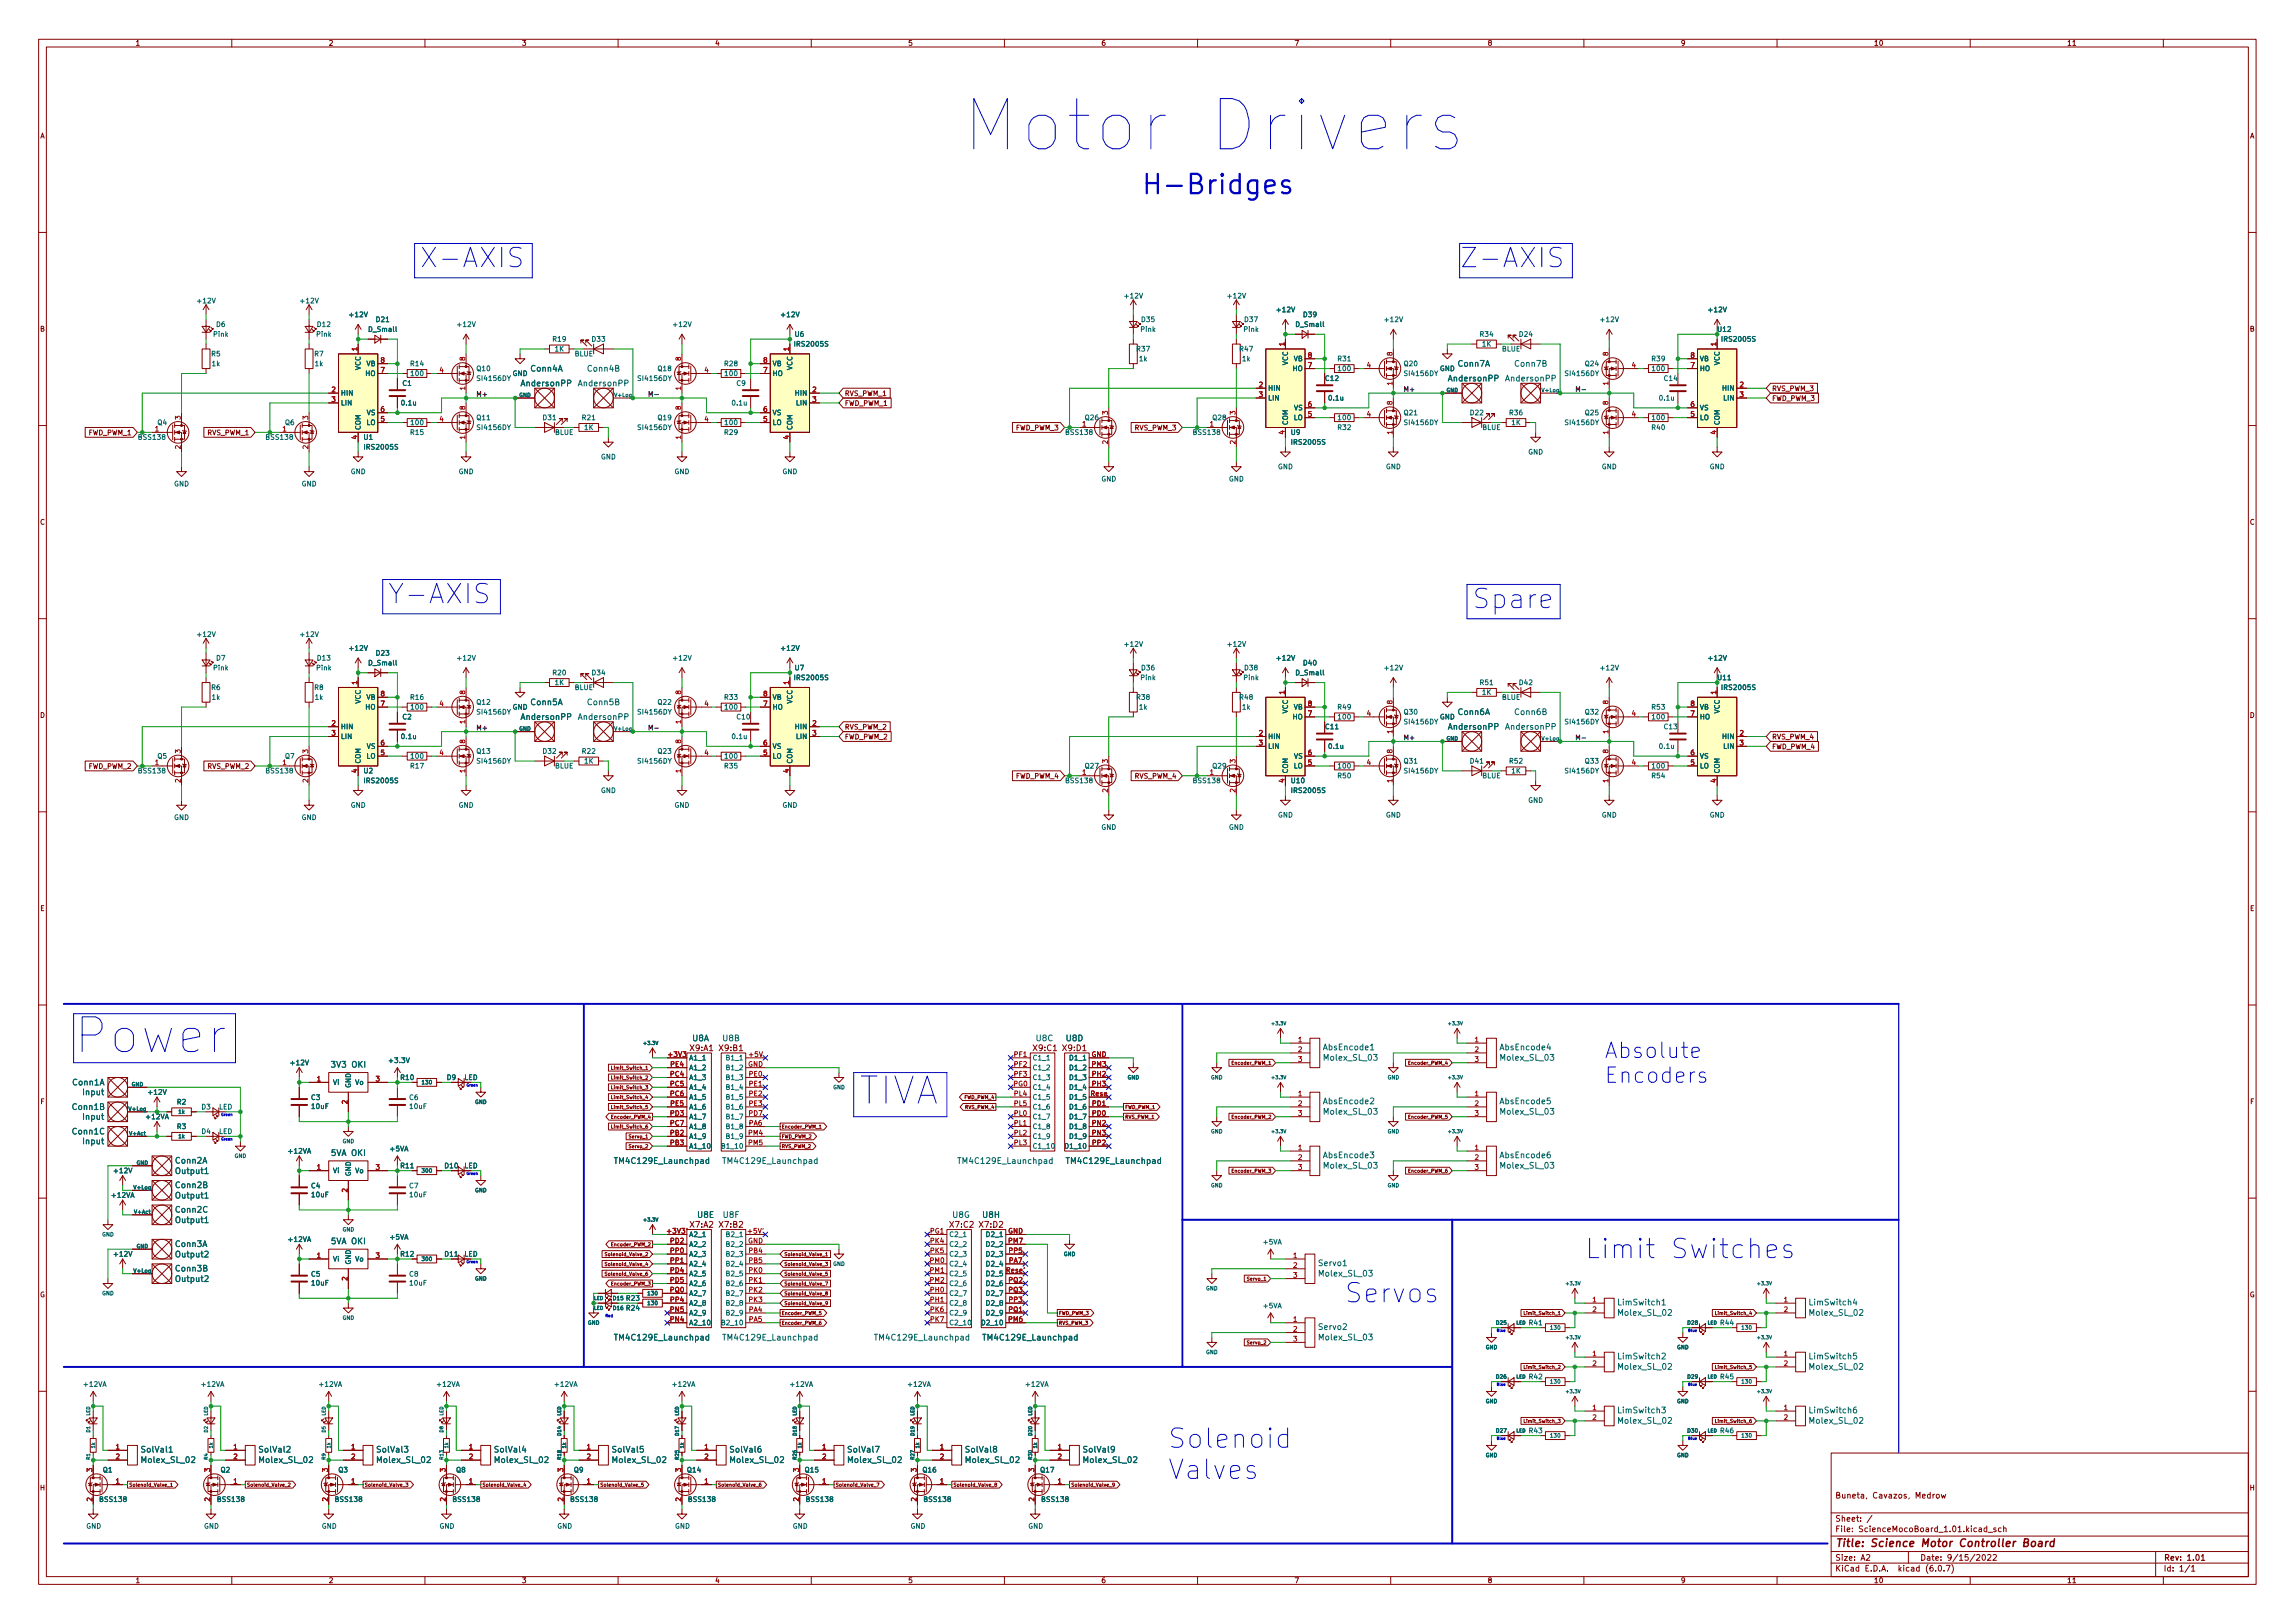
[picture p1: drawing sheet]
<svg xmlns="http://www.w3.org/2000/svg" width="594mm" height="420mm" viewBox="0 0 594 420" stroke-linecap="round" stroke-linejoin="round" font-family="sans-serif">
<defs><g id="words">
<text font-size="18.1" fill="#0000c2" x="248.9" y="39.1">Motor Drivers</text>
<text font-size="12.5" fill="#0000c2" x="19" y="272.7">Power</text>
<text font-size="9.8" fill="#0000c2" x="222.2" y="285.9">TIVA</text>
<g font-size="7" fill="#0000c2">
<text x="295.3" y="50.3">H-Bridges</text>
<text x="108.6" y="69.3">X-AXIS</text>
<text x="377.8" y="69.3">Z-AXIS</text>
<text x="100.3" y="156.3">Y-AXIS</text>
<text x="381" y="157.5">Spare</text>
<text x="410.2" y="325.8">Limit Switches</text>
<text x="348" y="337.2">Servos</text>
<text x="302.3" y="374.9">Solenoid</text>
<text x="302.3" y="383">Valves</text>
</g>
<g font-size="5.6" fill="#0000c2">
<text x="415.3" y="274">Absolute</text>
<text x="415.3" y="280.4">Encoders</text>
</g>
<text font-size="2.8" fill="#840000" x="475" y="400.5">Title: Science Motor Controller Board</text>
<g font-size="2.1" fill="#006464">
<text x="377.4" y="94.9">Conn7A</text>
<text x="392.2" y="94.9">Conn7B</text>
<text x="135" y="100">AndersonPP</text>
<text x="137.4" y="96.2">Conn4A</text>
<text x="149.8" y="100">AndersonPP</text>
<text x="152.1" y="96.2">Conn4B</text>
<text x="375.1" y="98.7">AndersonPP</text>
<text x="389.9" y="98.7">AndersonPP</text>
<text x="137.4" y="182.5">Conn5A</text>
<text x="152.1" y="182.5">Conn5B</text>
<text x="377.4" y="185.1">Conn6A</text>
<text x="392.2" y="185.1">Conn6B</text>
<text x="135" y="186.4">AndersonPP</text>
<text x="149.8" y="186.4">AndersonPP</text>
<text x="375.1" y="188.9">AndersonPP</text>
<text x="389.9" y="188.9">AndersonPP</text>
<text x="179.2" y="269.5">U8A</text>
<text x="187.1" y="269.5">U8B</text>
<text x="268.2" y="269.5">U8C</text>
<text x="276" y="269.5">U8D</text>
<text x="342.7" y="271.9">AbsEncode1</text>
<text x="342.9" y="274.6">Molex_SL_03</text>
<text x="388.5" y="271.9">AbsEncode4</text>
<text x="388.6" y="274.6">Molex_SL_03</text>
<text x="18.8" y="281">Conn1A</text>
<text x="86.1" y="276.4">3V3 OKI</text>
<text x="18.8" y="287.3">Conn1B</text>
<text x="21.5" y="283.5">Input</text>
<text x="342.7" y="285.8">AbsEncode2</text>
<text x="388.5" y="285.8">AbsEncode5</text>
<text x="18.8" y="293.7">Conn1C</text>
<text x="21.5" y="289.9">Input</text>
<text x="342.9" y="288.5">Molex_SL_03</text>
<text x="388.6" y="288.5">Molex_SL_03</text>
<text x="21.5" y="296.2">Input</text>
<text x="85.9" y="299.2">5VA OKI</text>
<text x="342.7" y="299.8">AbsEncode3</text>
<text x="388.5" y="299.8">AbsEncode6</text>
<text x="45.4" y="301.2">Conn2A</text>
<text x="45.7" y="303.9">Output1</text>
<text x="159.7" y="301.3">TM4C129E_Launchpad</text>
<text x="187.8" y="301.3">TM4C129E_Launchpad</text>
<text x="248.6" y="301.3">TM4C129E_Launchpad</text>
<text x="276.7" y="301.3">TM4C129E_Launchpad</text>
<text x="342.9" y="302.5">Molex_SL_03</text>
<text x="388.6" y="302.5">Molex_SL_03</text>
<text x="45.5" y="307.6">Conn2B</text>
<text x="45.7" y="310.3">Output1</text>
<text x="45.5" y="313.9">Conn2C</text>
<text x="45.7" y="316.6">Output1</text>
<text x="180.6" y="315.3">U8E</text>
<text x="187.2" y="315.3">U8F</text>
<text x="246.6" y="315.3">U8G</text>
<text x="254.4" y="315.3">U8H</text>
<text x="45.4" y="322.8">Conn3A</text>
<text x="85.9" y="322.1">5VA OKI</text>
<text x="45.5" y="329.2">Conn3B</text>
<text x="45.7" y="325.5">Output2</text>
<text x="341.4" y="327.8">Servo1</text>
<text x="45.7" y="331.8">Output2</text>
<text x="341.6" y="330.4">Molex_SL_03</text>
<text x="419.1" y="340.6">Molex_SL_02</text>
<text x="419.1" y="337.9">LimSwitch1</text>
<text x="468.6" y="340.6">Molex_SL_02</text>
<text x="468.6" y="337.9">LimSwitch4</text>
<text x="159.7" y="347">TM4C129E_Launchpad</text>
<text x="187.8" y="347">TM4C129E_Launchpad</text>
<text x="227" y="347">TM4C129E_Launchpad</text>
<text x="255.1" y="347">TM4C129E_Launchpad</text>
<text x="341.4" y="344.3">Servo2</text>
<text x="341.6" y="347">Molex_SL_03</text>
<text x="419.1" y="351.9">LimSwitch2</text>
<text x="468.6" y="351.9">LimSwitch5</text>
<text x="419.1" y="354.6">Molex_SL_02</text>
<text x="468.6" y="354.6">Molex_SL_02</text>
<text x="419.1" y="365.9">LimSwitch3</text>
<text x="468.6" y="365.9">LimSwitch6</text>
<text x="419.1" y="368.5">Molex_SL_02</text>
<text x="468.6" y="368.5">Molex_SL_02</text>
<text x="36.8" y="376">SolVal1</text>
<text x="67.3" y="376">SolVal2</text>
<text x="97.8" y="376">SolVal3</text>
<text x="128.3" y="376">SolVal4</text>
<text x="158.7" y="376">SolVal5</text>
<text x="189.2" y="376">SolVal6</text>
<text x="219.7" y="376">SolVal7</text>
<text x="250.2" y="376">SolVal8</text>
<text x="280.7" y="376">SolVal9</text>
<text x="36.8" y="378.7">Molex_SL_02</text>
<text x="67.3" y="378.7">Molex_SL_02</text>
<text x="97.8" y="378.7">Molex_SL_02</text>
<text x="128.3" y="378.7">Molex_SL_02</text>
<text x="158.7" y="378.7">Molex_SL_02</text>
<text x="189.2" y="378.7">Molex_SL_02</text>
<text x="219.7" y="378.7">Molex_SL_02</text>
<text x="250.2" y="378.7">Molex_SL_02</text>
<text x="280.7" y="378.7">Molex_SL_02</text>
</g>
<g font-size="2.1" fill="#840000">
<text x="178.6" y="272.1">X9:A1</text>
<text x="186.2" y="272.1">X9:B1</text>
<text x="267.5" y="272.1">X9:C1</text>
<text x="275.1" y="272.1">X9:D1</text>
<text x="178.6" y="317.8">X7:A2</text>
<text x="186.2" y="317.8">X7:B2</text>
<text x="245.9" y="317.8">X7:C2</text>
<text x="253.5" y="317.8">X7:D2</text>
<text x="475" y="387.9">Buneta, Cavazos, Medrow</text>
<text x="475" y="393.9">Sheet: /</text>
<text x="475" y="396.6">File: ScienceMocoBoard_1.01.kicad_sch</text>
<text x="475" y="406.8">KiCad E.D.A. kicad (6.0.7)</text>
<text x="475" y="404">Size: A2</text>
<text x="497" y="404">Date: 9/15/2022</text>
<text x="560" y="404">Rev: 1.01</text>
<text x="560" y="406.8">Id: 1/1</text>
</g>
<g font-size="1.8" fill="#840000">
<text x="35" y="11.8">1</text>
<text x="85" y="11.8">2</text>
<text x="135" y="11.8">3</text>
<text x="185" y="11.8">4</text>
<text x="235" y="11.8">5</text>
<text x="285" y="11.8">6</text>
<text x="335" y="11.8">7</text>
<text x="385" y="11.8">8</text>
<text x="435" y="11.8">9</text>
<text x="485" y="11.8">10</text>
<text x="535" y="11.8">11</text>
<text x="10.3" y="35.8">A</text>
<text x="582.4" y="35.8">A</text>
<text x="10.3" y="85.8">B</text>
<text x="582.4" y="85.8">B</text>
<text x="458.6" y="101.2">RVS_PWM_3</text>
<text x="218.6" y="105">FWD_PWM_1</text>
<text x="218.6" y="102.5">RVS_PWM_1</text>
<text x="458.6" y="103.8">FWD_PWM_3</text>
<text x="22.8" y="112.7">FWD_PWM_1</text>
<text x="53.7" y="112.7">RVS_PWM_1</text>
<text x="262.9" y="111.4">FWD_PWM_3</text>
<text x="293.7" y="111.4">RVS_PWM_3</text>
<text x="10.3" y="135.8">C</text>
<text x="582.4" y="135.8">C</text>
<text x="10.3" y="185.8">D</text>
<text x="582.4" y="185.8">D</text>
<text x="218.6" y="188.9">RVS_PWM_2</text>
<text x="218.6" y="191.4">FWD_PWM_2</text>
<text x="458.6" y="191.4">RVS_PWM_4</text>
<text x="458.6" y="193.9">FWD_PWM_4</text>
<text x="22.8" y="199">FWD_PWM_2</text>
<text x="53.7" y="199">RVS_PWM_2</text>
<text x="262.9" y="201.6">FWD_PWM_4</text>
<text x="293.7" y="201.6">RVS_PWM_4</text>
<text x="10.4" y="235.8">E</text>
<text x="582.4" y="235.8">E</text>
<text x="10.4" y="285.8">F</text>
<text x="582.5" y="285.8">F</text>
<text x="115.2" y="302.4">D10</text>
<text x="10.3" y="335.8">G</text>
<text x="582.3" y="335.8">G</text>
<text x="10.3" y="385.8">H</text>
<text x="582.4" y="385.8">H</text>
<text x="35" y="409.8">1</text>
<text x="85" y="409.8">2</text>
<text x="135" y="409.8">3</text>
<text x="185" y="409.8">4</text>
<text x="235" y="409.8">5</text>
<text x="285" y="409.8">6</text>
<text x="335" y="409.8">7</text>
<text x="385" y="409.8">8</text>
<text x="435" y="409.8">9</text>
<text x="485" y="409.8">10</text>
<text x="535" y="409.8">11</text>
</g>
<g font-size="1.8" fill="#006464">
<text x="291.3" y="77.2">+12V</text>
<text x="317.9" y="77.2">+12V</text>
<text x="51.3" y="78.5">+12V</text>
<text x="77.9" y="78.5">+12V</text>
<text x="90.6" y="82.1">+12V</text>
<text x="97.4" y="83.4">D21</text>
<text x="202.4" y="82.1">+12V</text>
<text x="295.6" y="83.4">D35</text>
<text x="322.2" y="83.4">D37</text>
<text x="330.6" y="80.8">+12V</text>
<text x="337.5" y="82.1">D39</text>
<text x="358.6" y="83.4">+12V</text>
<text x="414.5" y="83.4">+12V</text>
<text x="442.4" y="80.8">+12V</text>
<text x="55.3" y="87.2">Pink</text>
<text x="56" y="84.6">D6</text>
<text x="82" y="87.2">Pink</text>
<text x="82.2" y="84.6">D12</text>
<text x="95.6" y="85.9">D_Small</text>
<text x="118.6" y="84.6">+12V</text>
<text x="143.2" y="88.4">R19</text>
<text x="153.3" y="88.4">D33</text>
<text x="174.4" y="84.6">+12V</text>
<text x="205.8" y="87.2">U6</text>
<text x="206" y="89.7">IRS2005S</text>
<text x="295.3" y="85.9">Pink</text>
<text x="322" y="85.9">Pink</text>
<text x="335.6" y="84.6">D_Small</text>
<text x="383.2" y="87.2">R34</text>
<text x="383.7" y="89.7">1K</text>
<text x="393.3" y="87.2">D24</text>
<text x="444.7" y="85.9">U12</text>
<text x="446" y="88.4">IRS2005S</text>
<text x="54.7" y="92.2">R5</text>
<text x="54.9" y="94.8">1k</text>
<text x="81.4" y="92.2">R7</text>
<text x="81.6" y="94.8">1k</text>
<text x="93.3" y="95.9" transform="rotate(-90 93.3 95.9)">VCC</text>
<text x="94.8" y="94.8">VB</text>
<text x="106.3" y="94.8">R14</text>
<text x="143.6" y="91">1K</text>
<text x="148.7" y="92.2">BLUE</text>
<text x="187.6" y="94.8">R28</text>
<text x="199.9" y="94.8">VB</text>
<text x="205.1" y="95.9" transform="rotate(-90 205.1 95.9)">VCC</text>
<text x="294.3" y="91">R37</text>
<text x="294.9" y="93.5">1k</text>
<text x="321" y="91">R47</text>
<text x="321.6" y="93.5">1k</text>
<text x="333.4" y="94.6" transform="rotate(-90 333.4 94.6)">VCC</text>
<text x="334.9" y="93.5">VB</text>
<text x="346.4" y="93.5">R31</text>
<text x="363.5" y="94.8">Q20</text>
<text x="388.8" y="91">BLUE</text>
<text x="410.4" y="94.8">Q24</text>
<text x="427.6" y="93.5">R39</text>
<text x="439.9" y="93.5">VB</text>
<text x="445.1" y="94.6" transform="rotate(-90 445.1 94.6)">VCC</text>
<text x="94.6" y="97.3">HO</text>
<text x="104.2" y="99.9">C1</text>
<text x="106.5" y="97.3">100</text>
<text x="123.5" y="96.1">Q10</text>
<text x="123.7" y="98.6">SI4156DY</text>
<text x="132.7" y="97.3">GND</text>
<text x="165.4" y="98.6">SI4156DY</text>
<text x="170.4" y="96.1">Q18</text>
<text x="187.8" y="97.3">100</text>
<text x="190.7" y="99.9">C9</text>
<text x="199.9" y="97.3">HO</text>
<text x="328.2" y="101.1">HIN</text>
<text x="334.7" y="96.1">HO</text>
<text x="343.2" y="98.6">C12</text>
<text x="346.5" y="96.1">100</text>
<text x="363.8" y="97.3">SI4156DY</text>
<text x="372.7" y="96.1">GND</text>
<text x="405.4" y="97.3">SI4156DY</text>
<text x="427.8" y="96.1">100</text>
<text x="430.8" y="98.6">C14</text>
<text x="439.9" y="96.1">HO</text>
<text x="446" y="101.1">HIN</text>
<text x="88.1" y="102.4">HIN</text>
<text x="88.1" y="104.9">LIN</text>
<text x="94.9" y="107.5">VS</text>
<text x="104" y="104.9">0.1u</text>
<text x="189.6" y="104.9">0.1u</text>
<text x="199.9" y="107.5">VS</text>
<text x="206" y="102.4">HIN</text>
<text x="206.2" y="104.9">LIN</text>
<text x="328.2" y="103.7">LIN</text>
<text x="335" y="106.2">VS</text>
<text x="344" y="103.7">0.1u</text>
<text x="363.5" y="107.5">Q21</text>
<text x="380.6" y="107.5">D22</text>
<text x="390.8" y="107.5">R36</text>
<text x="410.4" y="107.5">Q25</text>
<text x="429.7" y="103.7">0.1u</text>
<text x="439.9" y="106.2">VS</text>
<text x="446.2" y="103.7">LIN</text>
<text x="40.8" y="110">Q4</text>
<text x="73.8" y="110">Q6</text>
<text x="93.3" y="111.4" transform="rotate(-90 93.3 111.4)">COM</text>
<text x="94.2" y="113.8">U1</text>
<text x="94.8" y="110">LO</text>
<text x="106.3" y="112.6">R15</text>
<text x="106.5" y="110">100</text>
<text x="123.5" y="108.8">Q11</text>
<text x="123.7" y="111.3">SI4156DY</text>
<text x="140.6" y="108.8">D31</text>
<text x="143.6" y="112.6">BLUE</text>
<text x="150.8" y="108.8">R21</text>
<text x="151.3" y="111.3">1K</text>
<text x="165.4" y="111.3">SI4156DY</text>
<text x="170.4" y="108.8">Q19</text>
<text x="187.6" y="112.6">R29</text>
<text x="187.8" y="110">100</text>
<text x="199.9" y="110">LO</text>
<text x="205.1" y="111.4" transform="rotate(-90 205.1 111.4)">COM</text>
<text x="281" y="108.8">Q26</text>
<text x="314" y="108.8">Q28</text>
<text x="333.4" y="110.2" transform="rotate(-90 333.4 110.2)">COM</text>
<text x="334.2" y="112.6">U9</text>
<text x="334.9" y="108.8">LO</text>
<text x="346.4" y="111.3">R32</text>
<text x="346.5" y="108.8">100</text>
<text x="363.8" y="110">SI4156DY</text>
<text x="383.7" y="111.3">BLUE</text>
<text x="391.3" y="110">1K</text>
<text x="405.4" y="110">SI4156DY</text>
<text x="427.6" y="111.3">R40</text>
<text x="427.8" y="108.8">100</text>
<text x="439.9" y="108.8">LO</text>
<text x="445.1" y="110.2" transform="rotate(-90 445.1 110.2)">COM</text>
<text x="94.6" y="116.4">IRS2005S</text>
<text x="155.5" y="118.9">GND</text>
<text x="334.6" y="115.1">IRS2005S</text>
<text x="395.5" y="117.6">GND</text>
<text x="45" y="125.9">GND</text>
<text x="78" y="125.9">GND</text>
<text x="90.7" y="122.7">GND</text>
<text x="118.7" y="122.7">GND</text>
<text x="174.6" y="122.7">GND</text>
<text x="202.5" y="122.7">GND</text>
<text x="285.1" y="124.6">GND</text>
<text x="318.1" y="124.6">GND</text>
<text x="330.8" y="121.5">GND</text>
<text x="358.7" y="121.5">GND</text>
<text x="414.6" y="121.5">GND</text>
<text x="442.5" y="121.5">GND</text>
<text x="51.3" y="164.9">+12V</text>
<text x="77.9" y="164.9">+12V</text>
<text x="291.3" y="167.4">+12V</text>
<text x="317.9" y="167.4">+12V</text>
<text x="55.3" y="173.5">Pink</text>
<text x="56" y="171">D7</text>
<text x="82" y="173.5">Pink</text>
<text x="82.2" y="171">D13</text>
<text x="90.6" y="168.4">+12V</text>
<text x="95.6" y="172.3">D_Small</text>
<text x="97.4" y="169.7">D23</text>
<text x="118.6" y="171">+12V</text>
<text x="174.4" y="171">+12V</text>
<text x="202.4" y="168.4">+12V</text>
<text x="205.8" y="173.5">U7</text>
<text x="295.6" y="173.5">D36</text>
<text x="322.2" y="173.5">D38</text>
<text x="330.6" y="171">+12V</text>
<text x="337.5" y="172.3">D40</text>
<text x="358.6" y="173.5">+12V</text>
<text x="414.5" y="173.5">+12V</text>
<text x="442.4" y="171">+12V</text>
<text x="54.7" y="178.6">R6</text>
<text x="81.4" y="178.6">R8</text>
<text x="143.2" y="174.8">R20</text>
<text x="143.6" y="177.3">1K</text>
<text x="148.7" y="178.6">BLUE</text>
<text x="153.3" y="174.8">D34</text>
<text x="206" y="176.1">IRS2005S</text>
<text x="295.3" y="176.1">Pink</text>
<text x="322" y="176.1">Pink</text>
<text x="335.6" y="174.8">D_Small</text>
<text x="383.2" y="177.3">R51</text>
<text x="383.7" y="179.9">1K</text>
<text x="393.3" y="177.3">D42</text>
<text x="444.7" y="176.1">U11</text>
<text x="446" y="178.6">IRS2005S</text>
<text x="54.9" y="181.1">1k</text>
<text x="81.6" y="181.1">1k</text>
<text x="93.3" y="182.2" transform="rotate(-90 93.3 182.2)">VCC</text>
<text x="94.6" y="183.7">HO</text>
<text x="94.8" y="181.1">VB</text>
<text x="106.3" y="181.1">R16</text>
<text x="106.5" y="183.7">100</text>
<text x="123.5" y="182.4">Q12</text>
<text x="123.7" y="185">SI4156DY</text>
<text x="132.7" y="183.7">GND</text>
<text x="165.4" y="185">SI4156DY</text>
<text x="170.4" y="182.4">Q22</text>
<text x="187.6" y="181.1">R33</text>
<text x="187.8" y="183.7">100</text>
<text x="199.9" y="183.7">HO</text>
<text x="199.9" y="181.1">VB</text>
<text x="205.1" y="182.2" transform="rotate(-90 205.1 182.2)">VCC</text>
<text x="294.3" y="181.1">R38</text>
<text x="294.9" y="183.7">1k</text>
<text x="321" y="181.1">R48</text>
<text x="321.6" y="183.7">1k</text>
<text x="333.4" y="184.8" transform="rotate(-90 333.4 184.8)">VCC</text>
<text x="334.9" y="183.7">VB</text>
<text x="346.4" y="183.7">R49</text>
<text x="363.5" y="185">Q30</text>
<text x="388.8" y="181.1">BLUE</text>
<text x="410.4" y="185">Q32</text>
<text x="427.6" y="183.7">R53</text>
<text x="439.9" y="183.7">VB</text>
<text x="445.1" y="184.8" transform="rotate(-90 445.1 184.8)">VCC</text>
<text x="88.1" y="188.8">HIN</text>
<text x="88.1" y="191.3">LIN</text>
<text x="104" y="191.3">0.1u</text>
<text x="104.2" y="186.2">C2</text>
<text x="189.6" y="191.3">0.1u</text>
<text x="190.8" y="186.2">C10</text>
<text x="206" y="188.8">HIN</text>
<text x="206.2" y="191.3">LIN</text>
<text x="328.2" y="191.3">HIN</text>
<text x="334.7" y="186.2">HO</text>
<text x="343.2" y="188.8">C11</text>
<text x="346.5" y="186.2">100</text>
<text x="363.8" y="187.5">SI4156DY</text>
<text x="372.7" y="186.2">GND</text>
<text x="405.4" y="187.5">SI4156DY</text>
<text x="427.8" y="186.2">100</text>
<text x="430.8" y="188.8">C13</text>
<text x="439.9" y="186.2">HO</text>
<text x="446" y="191.3">HIN</text>
<text x="40.8" y="196.4">Q5</text>
<text x="73.8" y="196.4">Q7</text>
<text x="93.3" y="197.8" transform="rotate(-90 93.3 197.8)">COM</text>
<text x="94.8" y="196.4">LO</text>
<text x="94.9" y="193.8">VS</text>
<text x="106.5" y="196.4">100</text>
<text x="123.5" y="195.1">Q13</text>
<text x="123.7" y="197.7">SI4156DY</text>
<text x="140.6" y="195.1">D32</text>
<text x="150.8" y="195.1">R22</text>
<text x="151.3" y="197.7">1K</text>
<text x="165.4" y="197.7">SI4156DY</text>
<text x="170.4" y="195.1">Q23</text>
<text x="187.8" y="196.4">100</text>
<text x="199.9" y="196.4">LO</text>
<text x="199.9" y="193.8">VS</text>
<text x="205.1" y="197.8" transform="rotate(-90 205.1 197.8)">COM</text>
<text x="328.2" y="193.8">LIN</text>
<text x="335" y="196.4">VS</text>
<text x="344" y="193.8">0.1u</text>
<text x="363.5" y="197.7">Q31</text>
<text x="380.6" y="197.7">D41</text>
<text x="390.8" y="197.7">R52</text>
<text x="410.4" y="197.7">Q33</text>
<text x="429.7" y="193.8">0.1u</text>
<text x="439.9" y="196.4">VS</text>
<text x="446.2" y="193.8">LIN</text>
<text x="94.2" y="200.2">U2</text>
<text x="94.6" y="202.7">IRS2005S</text>
<text x="106.3" y="198.9">R17</text>
<text x="143.6" y="198.9">BLUE</text>
<text x="187.6" y="198.9">R35</text>
<text x="281" y="198.9">Q27</text>
<text x="314" y="198.9">Q29</text>
<text x="333.4" y="200.3" transform="rotate(-90 333.4 200.3)">COM</text>
<text x="334.3" y="202.7">U10</text>
<text x="334.9" y="198.9">LO</text>
<text x="346.4" y="201.5">R50</text>
<text x="346.5" y="198.9">100</text>
<text x="363.8" y="200.2">SI4156DY</text>
<text x="383.7" y="201.5">BLUE</text>
<text x="391.3" y="200.2">1K</text>
<text x="405.4" y="200.2">SI4156DY</text>
<text x="427.6" y="201.5">R54</text>
<text x="427.8" y="198.9">100</text>
<text x="439.9" y="198.9">LO</text>
<text x="445.1" y="200.3" transform="rotate(-90 445.1 200.3)">COM</text>
<text x="90.7" y="209.1">GND</text>
<text x="118.7" y="209.1">GND</text>
<text x="155.5" y="205.3">GND</text>
<text x="174.6" y="209.1">GND</text>
<text x="202.5" y="209.1">GND</text>
<text x="334.6" y="205.3">IRS2005S</text>
<text x="395.5" y="207.8">GND</text>
<text x="45" y="212.3">GND</text>
<text x="78" y="212.3">GND</text>
<text x="285.1" y="214.8">GND</text>
<text x="318.1" y="214.8">GND</text>
<text x="330.8" y="211.6">GND</text>
<text x="358.7" y="211.6">GND</text>
<text x="414.6" y="211.6">GND</text>
<text x="442.5" y="211.6">GND</text>
<text x="75.4" y="275.8">+12V</text>
<text x="100.9" y="275.2">+3.3V</text>
<text x="178.3" y="274.5">A1_1</text>
<text x="188.3" y="274.5">B1_1</text>
<text x="267.2" y="274.5">C1_1</text>
<text x="277.2" y="274.5">D1_1</text>
<text x="86.1" y="280.8">Vi</text>
<text x="90.8" y="281.7" transform="rotate(-90 90.8 281.7)">GND</text>
<text x="92" y="280.8">Vo</text>
<text x="103.8" y="279.6">R10</text>
<text x="115.7" y="279.6">D9</text>
<text x="120.2" y="279.6">LED</text>
<text x="178.3" y="279.6">A1_3</text>
<text x="178.3" y="277">A1_2</text>
<text x="188.3" y="277">B1_2</text>
<text x="188.3" y="279.6">B1_3</text>
<text x="267.2" y="277">C1_2</text>
<text x="267.2" y="279.6">C1_3</text>
<text x="277.2" y="279.6">D1_3</text>
<text x="277.2" y="277">D1_2</text>
<text x="38.6" y="283.4">+12V</text>
<text x="45.9" y="285.9">R2</text>
<text x="52.2" y="287.2">D3</text>
<text x="56.7" y="287.2">LED</text>
<text x="80.6" y="284.8">C3</text>
<text x="80.7" y="287.1">10uF</text>
<text x="106" y="284.8">C6</text>
<text x="106.1" y="287.1">10uF</text>
<text x="178.3" y="282.1">A1_4</text>
<text x="178.3" y="284.6">A1_5</text>
<text x="178.3" y="287.2">A1_6</text>
<text x="188.3" y="282.1">B1_4</text>
<text x="188.3" y="284.6">B1_5</text>
<text x="188.3" y="287.2">B1_6</text>
<text x="267.2" y="282.1">C1_4</text>
<text x="267.2" y="284.6">C1_5</text>
<text x="267.2" y="287.2">C1_6</text>
<text x="277.2" y="287.2">D1_6</text>
<text x="277.2" y="282.1">D1_4</text>
<text x="277.2" y="284.6">D1_5</text>
<text x="37.9" y="289.7">+12VA</text>
<text x="45.9" y="292.3">R3</text>
<text x="52.2" y="293.5">D4</text>
<text x="56.7" y="293.5">LED</text>
<text x="178.3" y="292.3">A1_8</text>
<text x="178.3" y="289.7">A1_7</text>
<text x="188.3" y="292.3">B1_8</text>
<text x="188.3" y="289.7">B1_7</text>
<text x="267.2" y="289.7">C1_7</text>
<text x="267.2" y="292.3">C1_8</text>
<text x="277.2" y="289.7">D1_7</text>
<text x="277.2" y="292.3">D1_8</text>
<text x="74.7" y="298.6">+12VA</text>
<text x="101" y="298">+5VA</text>
<text x="178.3" y="294.8">A1_9</text>
<text x="178.3" y="297.3">A1_10</text>
<text x="187.3" y="297.3">B1_10</text>
<text x="188.3" y="294.8">B1_9</text>
<text x="267.2" y="294.8">C1_9</text>
<text x="267.2" y="297.3">C1_10</text>
<text x="276.2" y="297.3">D1_10</text>
<text x="277.2" y="294.8">D1_9</text>
<text x="29.7" y="303.7">+12V</text>
<text x="86.1" y="303.7">Vi</text>
<text x="90.8" y="304.6" transform="rotate(-90 90.8 304.6)">GND</text>
<text x="92" y="303.7">Vo</text>
<text x="103.8" y="302.4">R11</text>
<text x="120.2" y="302.4">LED</text>
<text x="29" y="310">+12VA</text>
<text x="80.6" y="307.6">C4</text>
<text x="80.7" y="309.9">10uF</text>
<text x="106" y="307.6">C7</text>
<text x="106.1" y="309.9">10uF</text>
<text x="74.7" y="321.5">+12VA</text>
<text x="101" y="320.9">+5VA</text>
<text x="178.3" y="320.2">A2_1</text>
<text x="178.3" y="322.7">A2_2</text>
<text x="188.3" y="320.2">B2_1</text>
<text x="188.3" y="322.7">B2_2</text>
<text x="245.6" y="320.2">C2_1</text>
<text x="245.6" y="322.7">C2_2</text>
<text x="255.6" y="320.2">D2_1</text>
<text x="255.6" y="322.7">D2_2</text>
<text x="327.1" y="322.2">+5VA</text>
<text x="29.7" y="325.3">+12V</text>
<text x="86.1" y="326.6">Vi</text>
<text x="90.8" y="327.4" transform="rotate(-90 90.8 327.4)">GND</text>
<text x="92" y="326.6">Vo</text>
<text x="103.8" y="325.3">R12</text>
<text x="115.2" y="325.3">D11</text>
<text x="120.2" y="325.3">LED</text>
<text x="178.3" y="325.3">A2_3</text>
<text x="178.3" y="327.8">A2_4</text>
<text x="188.3" y="325.3">B2_3</text>
<text x="188.3" y="327.8">B2_4</text>
<text x="245.6" y="325.3">C2_3</text>
<text x="245.6" y="327.8">C2_4</text>
<text x="255.6" y="327.8">D2_4</text>
<text x="255.6" y="325.3">D2_3</text>
<text x="80.6" y="330.5">C5</text>
<text x="80.7" y="332.8">10uF</text>
<text x="106" y="330.5">C8</text>
<text x="106.1" y="332.8">10uF</text>
<text x="178.3" y="330.4">A2_5</text>
<text x="178.3" y="332.9">A2_6</text>
<text x="178.3" y="335.4">A2_7</text>
<text x="188.3" y="330.4">B2_5</text>
<text x="188.3" y="332.9">B2_6</text>
<text x="188.3" y="335.4">B2_7</text>
<text x="245.6" y="335.4">C2_7</text>
<text x="245.6" y="330.4">C2_5</text>
<text x="245.6" y="332.9">C2_6</text>
<text x="255.6" y="332.9">D2_6</text>
<text x="255.6" y="335.4">D2_7</text>
<text x="255.6" y="330.4">D2_5</text>
<text x="162.2" y="336.7">R23</text>
<text x="162.2" y="339.3">R24</text>
<text x="178.3" y="340.5">A2_9</text>
<text x="178.3" y="338">A2_8</text>
<text x="188.3" y="340.5">B2_9</text>
<text x="188.3" y="338">B2_8</text>
<text x="245.6" y="338">C2_8</text>
<text x="245.6" y="340.5">C2_9</text>
<text x="255.6" y="338">D2_8</text>
<text x="255.6" y="340.5">D2_9</text>
<text x="327.1" y="338.7">+5VA</text>
<text x="178.3" y="343.1">A2_10</text>
<text x="187.3" y="343.1">B2_10</text>
<text x="245.6" y="343.1">C2_10</text>
<text x="254.6" y="343.1">D2_10</text>
<text x="395.9" y="343.1">R41</text>
<text x="445.4" y="343.1">R44</text>
<text x="21.8" y="359">+12VA</text>
<text x="52.3" y="359">+12VA</text>
<text x="82.7" y="359">+12VA</text>
<text x="113.2" y="359">+12VA</text>
<text x="143.7" y="359">+12VA</text>
<text x="174.2" y="359">+12VA</text>
<text x="204.7" y="359">+12VA</text>
<text x="235.1" y="359">+12VA</text>
<text x="265.6" y="359">+12VA</text>
<text x="395.9" y="357">R42</text>
<text x="445.4" y="357">R45</text>
<text x="395.9" y="371">R43</text>
<text x="445.4" y="371">R46</text>
<text x="26.7" y="381.2">Q1</text>
<text x="57.2" y="381.2">Q2</text>
<text x="87.6" y="381.2">Q3</text>
<text x="118.1" y="381.2">Q8</text>
<text x="148.6" y="381.2">Q9</text>
<text x="178" y="381.2">Q14</text>
<text x="208.5" y="381.2">Q15</text>
<text x="238.9" y="381.2">Q16</text>
<text x="269.4" y="381.2">Q17</text>
<text x="26" y="388.8">BSS138</text>
<text x="56.5" y="388.8">BSS138</text>
<text x="86.9" y="388.8">BSS138</text>
<text x="117.4" y="388.8">BSS138</text>
<text x="147.9" y="388.8">BSS138</text>
<text x="178.4" y="388.8">BSS138</text>
<text x="208.9" y="388.8">BSS138</text>
<text x="239.3" y="388.8">BSS138</text>
<text x="269.8" y="388.8">BSS138</text>
<text x="22.3" y="395.7">GND</text>
<text x="52.8" y="395.7">GND</text>
<text x="83.3" y="395.7">GND</text>
<text x="113.7" y="395.7">GND</text>
<text x="144.2" y="395.7">GND</text>
<text x="174.7" y="395.7">GND</text>
<text x="205.2" y="395.7">GND</text>
<text x="235.7" y="395.7">GND</text>
<text x="266.1" y="395.7">GND</text>
</g>
<g font-size="1.8" fill="#a90000">
<text x="332.5" y="89.6" transform="rotate(-90 332.5 89.6)">1</text>
<text x="444.2" y="89.6" transform="rotate(-90 444.2 89.6)">1</text>
<text x="92.5" y="90.8" transform="rotate(-90 92.5 90.8)">1</text>
<text x="98.6" y="93.9">8</text>
<text x="120.4" y="93.4" transform="rotate(-90 120.4 93.4)">8</text>
<text x="176.3" y="93.4" transform="rotate(-90 176.3 93.4)">8</text>
<text x="197.6" y="93.9">8</text>
<text x="204.2" y="90.8" transform="rotate(-90 204.2 90.8)">1</text>
<text x="338.6" y="95.2">7</text>
<text x="338.6" y="92.6">8</text>
<text x="353.8" y="95.2">4</text>
<text x="360.4" y="92.1" transform="rotate(-90 360.4 92.1)">8</text>
<text x="416.3" y="92.1" transform="rotate(-90 416.3 92.1)">8</text>
<text x="422.4" y="95.2">4</text>
<text x="437.7" y="95.2">7</text>
<text x="437.7" y="92.6">8</text>
<text x="85.9" y="101.5">2</text>
<text x="98.6" y="96.4">7</text>
<text x="113.8" y="96.4">4</text>
<text x="120.4" y="101" transform="rotate(-90 120.4 101)">1</text>
<text x="176.3" y="101" transform="rotate(-90 176.3 101)">1</text>
<text x="182.4" y="96.4">4</text>
<text x="197.6" y="96.4">7</text>
<text x="210.3" y="101.5">2</text>
<text x="325.9" y="100.2">2</text>
<text x="360.4" y="99.7" transform="rotate(-90 360.4 99.7)">1</text>
<text x="416.3" y="99.7" transform="rotate(-90 416.3 99.7)">1</text>
<text x="450.4" y="100.2">2</text>
<text x="85.9" y="104.1">3</text>
<text x="98.6" y="106.6">6</text>
<text x="120.4" y="106.1" transform="rotate(-90 120.4 106.1)">8</text>
<text x="176.3" y="106.1" transform="rotate(-90 176.3 106.1)">8</text>
<text x="197.6" y="106.6">6</text>
<text x="210.3" y="104.1">3</text>
<text x="286.8" y="107.3" transform="rotate(-90 286.8 107.3)">3</text>
<text x="319.8" y="107.3" transform="rotate(-90 319.8 107.3)">3</text>
<text x="325.9" y="102.8">3</text>
<text x="338.6" y="107.9">5</text>
<text x="338.6" y="105.3">6</text>
<text x="353.8" y="107.9">4</text>
<text x="360.4" y="104.8" transform="rotate(-90 360.4 104.8)">8</text>
<text x="416.3" y="104.8" transform="rotate(-90 416.3 104.8)">8</text>
<text x="422.4" y="107.9">4</text>
<text x="437.7" y="107.9">5</text>
<text x="437.7" y="105.3">6</text>
<text x="450.4" y="102.8">3</text>
<text x="40.1" y="111.7">1</text>
<text x="46.7" y="108.6" transform="rotate(-90 46.7 108.6)">3</text>
<text x="73.2" y="111.7">1</text>
<text x="79.8" y="108.6" transform="rotate(-90 79.8 108.6)">3</text>
<text x="92.5" y="113.7" transform="rotate(-90 92.5 113.7)">4</text>
<text x="98.6" y="109.1">5</text>
<text x="113.8" y="109.1">4</text>
<text x="120.4" y="113.7" transform="rotate(-90 120.4 113.7)">1</text>
<text x="176.3" y="113.7" transform="rotate(-90 176.3 113.7)">1</text>
<text x="182.4" y="109.1">4</text>
<text x="197.6" y="109.1">5</text>
<text x="204.2" y="113.7" transform="rotate(-90 204.2 113.7)">4</text>
<text x="280.2" y="110.4">1</text>
<text x="313.2" y="110.4">1</text>
<text x="332.5" y="112.4" transform="rotate(-90 332.5 112.4)">4</text>
<text x="360.4" y="112.4" transform="rotate(-90 360.4 112.4)">1</text>
<text x="416.3" y="112.4" transform="rotate(-90 416.3 112.4)">1</text>
<text x="444.2" y="112.4" transform="rotate(-90 444.2 112.4)">4</text>
<text x="46.7" y="116.2" transform="rotate(-90 46.7 116.2)">2</text>
<text x="79.8" y="116.2" transform="rotate(-90 79.8 116.2)">2</text>
<text x="286.8" y="115" transform="rotate(-90 286.8 115)">2</text>
<text x="319.8" y="115" transform="rotate(-90 319.8 115)">2</text>
<text x="92.5" y="177.2" transform="rotate(-90 92.5 177.2)">1</text>
<text x="120.4" y="179.7" transform="rotate(-90 120.4 179.7)">8</text>
<text x="176.3" y="179.7" transform="rotate(-90 176.3 179.7)">8</text>
<text x="204.2" y="177.2" transform="rotate(-90 204.2 177.2)">1</text>
<text x="332.5" y="179.7" transform="rotate(-90 332.5 179.7)">1</text>
<text x="444.2" y="179.7" transform="rotate(-90 444.2 179.7)">1</text>
<text x="98.6" y="182.8">7</text>
<text x="98.6" y="180.3">8</text>
<text x="113.8" y="182.8">4</text>
<text x="182.4" y="182.8">4</text>
<text x="197.6" y="182.8">7</text>
<text x="197.6" y="180.3">8</text>
<text x="338.6" y="185.3">7</text>
<text x="338.6" y="182.8">8</text>
<text x="353.8" y="185.3">4</text>
<text x="360.4" y="182.3" transform="rotate(-90 360.4 182.3)">8</text>
<text x="416.3" y="182.3" transform="rotate(-90 416.3 182.3)">8</text>
<text x="422.4" y="185.3">4</text>
<text x="437.7" y="185.3">7</text>
<text x="437.7" y="182.8">8</text>
<text x="85.9" y="187.9">2</text>
<text x="85.9" y="190.4">3</text>
<text x="120.4" y="187.4" transform="rotate(-90 120.4 187.4)">1</text>
<text x="176.3" y="187.4" transform="rotate(-90 176.3 187.4)">1</text>
<text x="210.3" y="187.9">2</text>
<text x="210.3" y="190.4">3</text>
<text x="325.9" y="190.4">2</text>
<text x="360.4" y="189.9" transform="rotate(-90 360.4 189.9)">1</text>
<text x="416.3" y="189.9" transform="rotate(-90 416.3 189.9)">1</text>
<text x="450.4" y="190.4">2</text>
<text x="46.7" y="195" transform="rotate(-90 46.7 195)">3</text>
<text x="79.8" y="195" transform="rotate(-90 79.8 195)">3</text>
<text x="98.6" y="195.5">5</text>
<text x="98.6" y="193">6</text>
<text x="113.8" y="195.5">4</text>
<text x="120.4" y="192.4" transform="rotate(-90 120.4 192.4)">8</text>
<text x="176.3" y="192.4" transform="rotate(-90 176.3 192.4)">8</text>
<text x="182.4" y="195.5">4</text>
<text x="197.6" y="195.5">5</text>
<text x="197.6" y="193">6</text>
<text x="286.8" y="197.5" transform="rotate(-90 286.8 197.5)">3</text>
<text x="319.8" y="197.5" transform="rotate(-90 319.8 197.5)">3</text>
<text x="325.9" y="193">3</text>
<text x="338.6" y="195.5">6</text>
<text x="360.4" y="195" transform="rotate(-90 360.4 195)">8</text>
<text x="416.3" y="195" transform="rotate(-90 416.3 195)">8</text>
<text x="437.7" y="195.5">6</text>
<text x="450.4" y="193">3</text>
<text x="40.1" y="198">1</text>
<text x="46.7" y="202.6" transform="rotate(-90 46.7 202.6)">2</text>
<text x="73.2" y="198">1</text>
<text x="79.8" y="202.6" transform="rotate(-90 79.8 202.6)">2</text>
<text x="92.5" y="200.1" transform="rotate(-90 92.5 200.1)">4</text>
<text x="120.4" y="200.1" transform="rotate(-90 120.4 200.1)">1</text>
<text x="176.3" y="200.1" transform="rotate(-90 176.3 200.1)">1</text>
<text x="204.2" y="200.1" transform="rotate(-90 204.2 200.1)">4</text>
<text x="280.2" y="200.6">1</text>
<text x="313.2" y="200.6">1</text>
<text x="332.5" y="202.6" transform="rotate(-90 332.5 202.6)">4</text>
<text x="338.6" y="198">5</text>
<text x="353.8" y="198">4</text>
<text x="360.4" y="202.6" transform="rotate(-90 360.4 202.6)">1</text>
<text x="416.3" y="202.6" transform="rotate(-90 416.3 202.6)">1</text>
<text x="422.4" y="198">4</text>
<text x="437.7" y="198">5</text>
<text x="444.2" y="202.6" transform="rotate(-90 444.2 202.6)">4</text>
<text x="286.8" y="205.1" transform="rotate(-90 286.8 205.1)">2</text>
<text x="319.8" y="205.1" transform="rotate(-90 319.8 205.1)">2</text>
<text x="336.1" y="269.8">1</text>
<text x="381.8" y="269.8">1</text>
<text x="173.2" y="273.6">+3V3</text>
<text x="194" y="273.6">+5V</text>
<text x="262.5" y="273.6">PF1</text>
<text x="282.5" y="273.6">GND</text>
<text x="336.1" y="272.3">2</text>
<text x="336.1" y="274.9">3</text>
<text x="381.8" y="272.3">2</text>
<text x="381.8" y="274.9">3</text>
<text x="82.1" y="280">1</text>
<text x="97.3" y="280">3</text>
<text x="173.5" y="278.7">PC4</text>
<text x="173.5" y="281.2">PC5</text>
<text x="173.6" y="276.1">PE4</text>
<text x="193.6" y="276.1">GND</text>
<text x="193.9" y="278.7">PE0</text>
<text x="193.9" y="281.2">PE1</text>
<text x="262.4" y="281.2">PG0</text>
<text x="262.5" y="276.1">PF2</text>
<text x="262.5" y="278.7">PF3</text>
<text x="282.7" y="276.1">PM3</text>
<text x="282.8" y="278.7">PH2</text>
<text x="282.8" y="281.2">PH3</text>
<text x="89.9" y="285.8" transform="rotate(-90 89.9 285.8)">2</text>
<text x="173.5" y="283.8">PC6</text>
<text x="173.6" y="286.3">PE5</text>
<text x="193.9" y="283.8">PE2</text>
<text x="193.9" y="286.3">PE3</text>
<text x="262.5" y="283.8">PL4</text>
<text x="262.5" y="286.3">PL5</text>
<text x="282.4" y="283.8">Rese</text>
<text x="282.8" y="286.3">PD1</text>
<text x="336.1" y="283.8">1</text>
<text x="336.1" y="286.3">2</text>
<text x="381.8" y="283.8">1</text>
<text x="381.8" y="286.3">2</text>
<text x="173.5" y="293.9">PB2</text>
<text x="173.5" y="291.4">PC7</text>
<text x="173.5" y="288.8">PD3</text>
<text x="193.8" y="293.9">PM4</text>
<text x="193.9" y="291.4">PA6</text>
<text x="193.9" y="288.8">PD7</text>
<text x="262.5" y="288.8">PL0</text>
<text x="262.5" y="291.4">PL1</text>
<text x="262.5" y="293.9">PL2</text>
<text x="282.8" y="288.8">PD0</text>
<text x="282.8" y="291.4">PN2</text>
<text x="282.8" y="293.9">PN3</text>
<text x="336.1" y="288.8">3</text>
<text x="381.8" y="288.8">3</text>
<text x="173.5" y="296.5">PB3</text>
<text x="193.8" y="296.5">PM5</text>
<text x="262.5" y="296.5">PL3</text>
<text x="282.8" y="296.5">PP2</text>
<text x="336.1" y="297.7">1</text>
<text x="381.8" y="297.7">1</text>
<text x="82.1" y="302.8">1</text>
<text x="97.3" y="302.8">3</text>
<text x="336.1" y="300.3">2</text>
<text x="336.1" y="302.8">3</text>
<text x="381.8" y="300.3">2</text>
<text x="381.8" y="302.8">3</text>
<text x="89.9" y="308.6" transform="rotate(-90 89.9 308.6)">2</text>
<text x="173" y="319.3">+3V3'</text>
<text x="173.5" y="321.9">PD2</text>
<text x="193.6" y="321.9">GND</text>
<text x="193.8" y="319.3">+5V'</text>
<text x="240.8" y="319.3">PG1</text>
<text x="240.8" y="321.9">PK4</text>
<text x="260.9" y="319.3">GND</text>
<text x="261.1" y="321.9">PM7</text>
<text x="82.1" y="325.7">1</text>
<text x="97.3" y="325.7">3</text>
<text x="173.5" y="329.5">PD4</text>
<text x="173.6" y="324.4">PP0</text>
<text x="173.6" y="326.9">PP1</text>
<text x="193.9" y="324.4">PB4</text>
<text x="193.9" y="326.9">PB5</text>
<text x="193.9" y="329.5">PK0</text>
<text x="240.8" y="326.9">PM0</text>
<text x="240.8" y="329.5">PM1</text>
<text x="240.8" y="324.4">PK5</text>
<text x="260.6" y="329.5">Rese'</text>
<text x="261.2" y="326.9">PA7</text>
<text x="261.2" y="324.4">PP5</text>
<text x="334.8" y="325.7">1</text>
<text x="334.8" y="328.2">2</text>
<text x="89.9" y="331.5" transform="rotate(-90 89.9 331.5)">2</text>
<text x="173.5" y="334.6">PQ0</text>
<text x="173.5" y="332">PD5</text>
<text x="193.9" y="332">PK1</text>
<text x="193.9" y="334.6">PK2</text>
<text x="240.8" y="332">PM2</text>
<text x="240.8" y="334.6">PH0</text>
<text x="261.1" y="332">PQ2</text>
<text x="261.1" y="334.6">PQ3</text>
<text x="334.8" y="330.8">3</text>
<text x="173.5" y="339.6">PN5</text>
<text x="173.6" y="337.1">PP4</text>
<text x="193.9" y="339.6">PA4</text>
<text x="193.9" y="337.1">PK3</text>
<text x="240.8" y="337.1">PH1</text>
<text x="240.8" y="339.6">PK6</text>
<text x="261.1" y="339.6">PQ1</text>
<text x="261.2" y="337.1">PP3</text>
<text x="412.3" y="337.1">1</text>
<text x="412.3" y="339.6">2</text>
<text x="461.8" y="337.1">1</text>
<text x="461.8" y="339.6">2</text>
<text x="173.5" y="342.2">PN4</text>
<text x="193.9" y="342.2">PA5</text>
<text x="240.8" y="342.2">PK7</text>
<text x="261.1" y="342.2">PM6</text>
<text x="334.8" y="342.2">1</text>
<text x="334.8" y="344.7">2</text>
<text x="334.8" y="347.3">3</text>
<text x="412.3" y="351.1">1</text>
<text x="412.3" y="353.6">2</text>
<text x="461.8" y="351.1">1</text>
<text x="461.8" y="353.6">2</text>
<text x="412.3" y="365">1</text>
<text x="461.8" y="365">1</text>
<text x="412.3" y="367.6">2</text>
<text x="461.8" y="367.6">2</text>
<text x="30" y="375.2">1</text>
<text x="30" y="377.7">2</text>
<text x="60.5" y="375.2">1</text>
<text x="60.5" y="377.7">2</text>
<text x="90.9" y="375.2">1</text>
<text x="90.9" y="377.7">2</text>
<text x="121.4" y="375.2">1</text>
<text x="121.4" y="377.7">2</text>
<text x="151.9" y="375.2">1</text>
<text x="151.9" y="377.7">2</text>
<text x="182.4" y="375.2">1</text>
<text x="182.4" y="377.7">2</text>
<text x="212.9" y="375.2">1</text>
<text x="212.9" y="377.7">2</text>
<text x="243.3" y="375.2">1</text>
<text x="243.3" y="377.7">2</text>
<text x="273.8" y="375.2">1</text>
<text x="273.8" y="377.7">2</text>
<text x="23.9" y="381" transform="rotate(-90 23.9 381)">3</text>
<text x="54.4" y="381" transform="rotate(-90 54.4 381)">3</text>
<text x="84.8" y="381" transform="rotate(-90 84.8 381)">3</text>
<text x="115.3" y="381" transform="rotate(-90 115.3 381)">3</text>
<text x="145.8" y="381" transform="rotate(-90 145.8 381)">3</text>
<text x="176.3" y="381" transform="rotate(-90 176.3 381)">3</text>
<text x="206.8" y="381" transform="rotate(-90 206.8 381)">3</text>
<text x="237.2" y="381" transform="rotate(-90 237.2 381)">3</text>
<text x="267.7" y="381" transform="rotate(-90 267.7 381)">3</text>
<text x="23.9" y="388.6" transform="rotate(-90 23.9 388.6)">2</text>
<text x="30" y="384.1">1</text>
<text x="54.4" y="388.6" transform="rotate(-90 54.4 388.6)">2</text>
<text x="60.5" y="384.1">1</text>
<text x="84.8" y="388.6" transform="rotate(-90 84.8 388.6)">2</text>
<text x="90.9" y="384.1">1</text>
<text x="115.3" y="388.6" transform="rotate(-90 115.3 388.6)">2</text>
<text x="121.4" y="384.1">1</text>
<text x="145.8" y="388.6" transform="rotate(-90 145.8 388.6)">2</text>
<text x="151.9" y="384.1">1</text>
<text x="176.3" y="388.6" transform="rotate(-90 176.3 388.6)">2</text>
<text x="182.4" y="384.1">1</text>
<text x="206.8" y="388.6" transform="rotate(-90 206.8 388.6)">2</text>
<text x="212.9" y="384.1">1</text>
<text x="237.2" y="388.6" transform="rotate(-90 237.2 388.6)">2</text>
<text x="243.3" y="384.1">1</text>
<text x="267.7" y="388.6" transform="rotate(-90 267.7 388.6)">2</text>
<text x="273.8" y="384.1">1</text>
</g>
<g font-size="1.8" fill="#0f0f0f">
<text x="363.2" y="101.4">M+</text>
<text x="123.2" y="102.7">M+</text>
<text x="123.2" y="189.1">M+</text>
<text x="363.2" y="191.6">M+</text>
</g>
<g font-size="1.8" fill="#009600">
<text x="36" y="113.8">BSS138</text>
<text x="69" y="113.8">BSS138</text>
<text x="276" y="112.6">BSS138</text>
<text x="309.1" y="112.6">BSS138</text>
<text x="36" y="200.2">BSS138</text>
<text x="69" y="200.2">BSS138</text>
<text x="276" y="202.7">BSS138</text>
<text x="309.1" y="202.7">BSS138</text>
</g>
<g font-size="1.4" fill="#006464">
<text x="374.4" y="101.5">GND</text>
<text x="399.2" y="101.5">V+Log</text>
<text x="134.4" y="102.8">GND</text>
<text x="159.2" y="102.8">V+Log</text>
<text x="134.4" y="189.1">GND</text>
<text x="159.2" y="189.1">V+Log</text>
<text x="374.4" y="191.7">GND</text>
<text x="399.2" y="191.7">V+Log</text>
<text x="34" y="281.2">GND</text>
<text x="109.3" y="280.7">130</text>
<text x="215.6" y="282">GND</text>
<text x="291.8" y="279.4">GND</text>
<text x="313.4" y="279.4">GND</text>
<text x="359.1" y="279.4">GND</text>
<text x="33.4" y="287.6">V+Log</text>
<text x="122.9" y="285.8">GND</text>
<text x="33.6" y="293.9">V+Act</text>
<text x="46.2" y="288.3">1k</text>
<text x="313.4" y="293.4">GND</text>
<text x="359.1" y="293.4">GND</text>
<text x="46.2" y="294.7">1k</text>
<text x="60.7" y="299.7">GND</text>
<text x="88.6" y="295.9">GND</text>
<text x="35.3" y="301.5">GND</text>
<text x="109.3" y="303.6">300</text>
<text x="34.7" y="307.9">V+Log</text>
<text x="122.9" y="308.6">GND</text>
<text x="313.4" y="307.4">GND</text>
<text x="359.1" y="307.4">GND</text>
<text x="34.9" y="314.2">V+Act</text>
<text x="26.4" y="320.1">GND</text>
<text x="35.3" y="323.1">GND</text>
<text x="88.6" y="318.8">GND</text>
<text x="34.7" y="329.5">V+Log</text>
<text x="109.3" y="326.4">300</text>
<text x="215.6" y="327.7">GND</text>
<text x="275.3" y="325.1">GND</text>
<text x="26.4" y="335.3">GND</text>
<text x="122.9" y="331.5">GND</text>
<text x="167.8" y="335.3">130</text>
<text x="312.2" y="334">GND</text>
<text x="88.6" y="341.7">GND</text>
<text x="158.8" y="339.1">D16</text>
<text x="158.8" y="336.6">D15</text>
<text x="167.8" y="337.8">130</text>
<text x="152.1" y="342.9">GND</text>
<text x="387.4" y="342.9">D25</text>
<text x="401.4" y="344.2">130</text>
<text x="436.9" y="342.9">D28</text>
<text x="451" y="344.2">130</text>
<text x="312.2" y="350.5">GND</text>
<text x="384.5" y="349.3">GND</text>
<text x="434.1" y="349.3">GND</text>
<text x="387.4" y="356.9">D26</text>
<text x="401.4" y="358.2">130</text>
<text x="436.9" y="356.9">D29</text>
<text x="451" y="358.2">130</text>
<text x="384.5" y="363.2">GND</text>
<text x="434.1" y="363.2">GND</text>
<text x="387.4" y="370.9">D27</text>
<text x="436.9" y="370.9">D30</text>
<text x="384.5" y="377.2">GND</text>
<text x="401.4" y="372.1">130</text>
<text x="434.1" y="377.2">GND</text>
<text x="451" y="372.1">130</text>
</g>
<g font-size="1.2" fill="#006464">
<text x="329.3" y="265.4">+3.3V</text>
<text x="375.1" y="265.4">+3.3V</text>
<text x="166.8" y="270.5">+3.3V</text>
<text x="329.3" y="279.4">+3.3V</text>
<text x="375.1" y="279.4">+3.3V</text>
<text x="329.3" y="293.3">+3.3V</text>
<text x="375.1" y="293.3">+3.3V</text>
<text x="166.8" y="316.2">+3.3V</text>
<text x="405.5" y="332.7">+3.3V</text>
<text x="455.1" y="332.7">+3.3V</text>
<text x="153.7" y="339.1">LED</text>
<text x="153.7" y="336.5">LED</text>
<text x="392.5" y="342.9">LED</text>
<text x="405.5" y="346.7">+3.3V</text>
<text x="442" y="342.9">LED</text>
<text x="455.1" y="346.7">+3.3V</text>
<text x="392.5" y="356.8">LED</text>
<text x="442" y="356.8">LED</text>
<text x="405.5" y="360.7">+3.3V</text>
<text x="455.1" y="360.7">+3.3V</text>
<text x="23.3" y="370.8" transform="rotate(-90 23.3 370.8)">D1</text>
<text x="23.3" y="366.5" transform="rotate(-90 23.3 366.5)">LED</text>
<text x="53.8" y="370.8" transform="rotate(-90 53.8 370.8)">D2</text>
<text x="53.8" y="366.5" transform="rotate(-90 53.8 366.5)">LED</text>
<text x="84.3" y="370.8" transform="rotate(-90 84.3 370.8)">D5</text>
<text x="84.3" y="366.5" transform="rotate(-90 84.3 366.5)">LED</text>
<text x="114.7" y="370.8" transform="rotate(-90 114.7 370.8)">D8</text>
<text x="114.7" y="366.5" transform="rotate(-90 114.7 366.5)">LED</text>
<text x="145.2" y="371.6" transform="rotate(-90 145.2 371.6)">D14</text>
<text x="145.2" y="366.5" transform="rotate(-90 145.2 366.5)">LED</text>
<text x="175.7" y="371.6" transform="rotate(-90 175.7 371.6)">D17</text>
<text x="175.7" y="366.5" transform="rotate(-90 175.7 366.5)">LED</text>
<text x="206.2" y="371.6" transform="rotate(-90 206.2 371.6)">D18</text>
<text x="206.2" y="366.5" transform="rotate(-90 206.2 366.5)">LED</text>
<text x="236.7" y="371.6" transform="rotate(-90 236.7 371.6)">D19</text>
<text x="236.7" y="366.5" transform="rotate(-90 236.7 366.5)">LED</text>
<text x="267.1" y="371.6" transform="rotate(-90 267.1 371.6)">D20</text>
<text x="267.1" y="366.5" transform="rotate(-90 267.1 366.5)">LED</text>
<text x="392.5" y="370.8">LED</text>
<text x="442" y="370.8">LED</text>
<text x="23.3" y="377.9" transform="rotate(-90 23.3 377.9)">R1</text>
<text x="24.6" y="374.9" transform="rotate(-90 24.6 374.9)">1k</text>
<text x="53.8" y="377.9" transform="rotate(-90 53.8 377.9)">R4</text>
<text x="55.1" y="374.9" transform="rotate(-90 55.1 374.9)">1k</text>
<text x="84.3" y="377.9" transform="rotate(-90 84.3 377.9)">R9</text>
<text x="85.5" y="374.9" transform="rotate(-90 85.5 374.9)">1k</text>
<text x="114.7" y="377.8" transform="rotate(-90 114.7 377.8)">R13</text>
<text x="116" y="374.9" transform="rotate(-90 116 374.9)">1k</text>
<text x="145.2" y="377.8" transform="rotate(-90 145.2 377.8)">R18</text>
<text x="146.5" y="374.9" transform="rotate(-90 146.5 374.9)">1k</text>
<text x="175.7" y="377.8" transform="rotate(-90 175.7 377.8)">R25</text>
<text x="177" y="374.9" transform="rotate(-90 177 374.9)">1k</text>
<text x="206.2" y="377.8" transform="rotate(-90 206.2 377.8)">R26</text>
<text x="207.5" y="374.9" transform="rotate(-90 207.5 374.9)">1k</text>
<text x="236.7" y="377.8" transform="rotate(-90 236.7 377.8)">R27</text>
<text x="237.9" y="374.9" transform="rotate(-90 237.9 374.9)">1k</text>
<text x="267.1" y="377.8" transform="rotate(-90 267.1 377.8)">R30</text>
<text x="268.4" y="374.9" transform="rotate(-90 268.4 374.9)">1k</text>
</g>
<g font-size="1.2" fill="#840000">
<text x="319.2" y="275.6">Encoder_PWM_1</text>
<text x="364.9" y="275.6">Encoder_PWM_4</text>
<text x="158.9" y="276.9">Limit_Switch_1</text>
<text x="158.9" y="282">Limit_Switch_3</text>
<text x="158.9" y="279.4">Limit_Switch_2</text>
<text x="158.9" y="287.1">Limit_Switch_5</text>
<text x="158.9" y="284.5">Limit_Switch_4</text>
<text x="249.6" y="284.5">FWD_PWM_4</text>
<text x="249.8" y="287.1">RVS_PWM_4</text>
<text x="291.2" y="287.1">FWD_PWM_1</text>
<text x="158.5" y="289.6">Encoder_PWM_4</text>
<text x="158.9" y="292.1">Limit_Switch_6</text>
<text x="202.3" y="292.1">Encoder_PWM_1</text>
<text x="291.2" y="289.6">RVS_PWM_1</text>
<text x="319.2" y="289.6">Encoder_PWM_2</text>
<text x="364.9" y="289.6">Encoder_PWM_5</text>
<text x="163.1" y="294.7">Servo_1</text>
<text x="163.1" y="297.2">Servo_2</text>
<text x="202.3" y="294.7">FWD_PWM_2</text>
<text x="202.3" y="297.2">RVS_PWM_2</text>
<text x="319.2" y="303.6">Encoder_PWM_3</text>
<text x="364.9" y="303.6">Encoder_PWM_6</text>
<text x="158.5" y="322.6">Encoder_PWM_2</text>
<text x="157.4" y="327.7">Solenoid_Valve_4</text>
<text x="157.4" y="325.2">Solenoid_Valve_2</text>
<text x="202.9" y="327.7">Solenoid_Valve_3</text>
<text x="202.9" y="325.2">Solenoid_Valve_1</text>
<text x="157.4" y="330.2">Solenoid_Valve_6</text>
<text x="158.5" y="332.8">Encoder_PWM_3</text>
<text x="202.9" y="332.8">Solenoid_Valve_7</text>
<text x="202.9" y="330.2">Solenoid_Valve_5</text>
<text x="202.9" y="335.3">Solenoid_Valve_8</text>
<text x="323.1" y="331.5">Servo_1</text>
<text x="202.3" y="340.4">Encoder_PWM_5</text>
<text x="202.9" y="337.9">Solenoid_Valve_9</text>
<text x="274" y="340.4">FWD_PWM_3</text>
<text x="395.1" y="340.4">Limit_Switch_1</text>
<text x="444.6" y="340.4">Limit_Switch_4</text>
<text x="202.3" y="342.9">Encoder_PWM_6</text>
<text x="274" y="342.9">RVS_PWM_3</text>
<text x="323.1" y="348">Servo_2</text>
<text x="395.1" y="354.4">Limit_Switch_2</text>
<text x="444.6" y="354.4">Limit_Switch_5</text>
<text x="395.1" y="368.3">Limit_Switch_3</text>
<text x="444.6" y="368.3">Limit_Switch_6</text>
<text x="33.4" y="384.9">Solenoid_Valve_1</text>
<text x="63.8" y="384.9">Solenoid_Valve_2</text>
<text x="94.3" y="384.9">Solenoid_Valve_3</text>
<text x="124.8" y="384.9">Solenoid_Valve_4</text>
<text x="155.3" y="384.9">Solenoid_Valve_5</text>
<text x="185.8" y="384.9">Solenoid_Valve_6</text>
<text x="216.2" y="384.9">Solenoid_Valve_7</text>
<text x="246.7" y="384.9">Solenoid_Valve_8</text>
<text x="277.2" y="384.9">Solenoid_Valve_9</text>
</g>
<g font-size="1" fill="#0000c2">
<text x="120.6" y="281.3">Green</text>
<text x="57.1" y="288.9">Green</text>
<text x="57.1" y="295.2">Green</text>
<text x="120.6" y="304.1">Green</text>
<text x="120.6" y="327">Green</text>
<text x="156.9" y="341">Red</text>
<text x="387.3" y="344.8">Blue</text>
<text x="436.9" y="344.8">Blue</text>
<text x="387.3" y="358.7">Blue</text>
<text x="436.9" y="358.7">Blue</text>
<text x="387.3" y="372.7">Blue</text>
<text x="436.9" y="372.7">Blue</text>
</g>
</g></defs>
<g fill="none" stroke="#840000" stroke-width=".26">
<path d="M10 10.2h574v400h-574zM12 12.2h570v396h-570zM60 10.2v2M110 10.2v2M160 10.2v2M210 10.2v2M260 10.2v2M310 10.2v2M360 10.2v2M410 10.2v2M460 10.2v2M510 10.2v2"/>
<path d="M536.6 11.8h.7M560 10.2v2M10 60.2h2M53.3 78.9l-.7 1.3M53.3 78.9v2.5M53.3 78.9l.8 1.3M80 78.9v2.5M80 78.9l-.8 1.3M80 78.9l.8 1.3M293.4 77.6v2.6M293.4 77.6l-.8 1.3M293.4 77.6l.7 1.3"/>
<path d="M320 77.6v2.6M320 77.6l-.7 1.3M320 77.6l.8 1.3M582 60.2h2M52.3 90.3h2.1v5.1h-2.1zM52.3 84.5h2.1l-1.1 1.5zM52.3 86h2.1M53.3 82.7v5.1M53.3 89.1v1.2M53.3 95.4v1.3M54.1 85.3l.5 .5v-.3v.3h-.2M54.6 84.8l.5 .5v-.3v.3h-.2"/>
<path d="M79 90.3h2v5.1h-2zM79 84.5h2l-1 1.5zM79 86h2M80 82.7v5.1M80 89.1v1.2M80 95.4v1.3M80.8 85.3l.5 .5v-.3v.3h-.3M81.3 84.8l.5 .5v-.3v.3h-.3M87.6 91.6h10.2v20.3h-10.2zM92.7 84v2.5M92.7 89.1v2.5M92.7 84l-.8 1.3"/>
<path d="M92.7 84l.8 1.3M95.2 87.8h5.1M97 86.8l1.6 1-1.6 1zM97.8 96.7h2.5M97.8 94.1h2.5M98.6 86.8v2M102.9 98v2.8M104.1 96.7h1.3M105.4 95.7h5.1v2h-5.1zM110.5 96.7h1.3M113 96.7h5.4M118.4 94.8v3.8"/>
<path d="M118.9 96.7h1.7v5.1M118.9 94.9h2.5v3.6h-2.5M118.9 94.4v1M118.9 96.2v1M118.9 98v1M120.6 86.5v2.6M120.6 91.6v3.3M120.6 86.5l-.7 1.3M120.6 86.5l.8 1.3M120.9 96.2l1 .2M121.4 96.3l.4 .6h-.8zM134.6 91.6v1.3h1.3l-1.3 1.2-1.3-1.2h1.3"/>
<path d="M141 90.3h1.2M142.2 89.3h5.1v2.1h-5.1zM147.3 90.3h1.3M150.4 88.8v-.7h.7h-.7l1.5 1.5M151.1 90.3h7.6M151.6 88.8v-.7h.8h-.8l1.6 1.5M153.7 90.3l2.5-1.2v2.5zM153.7 89.1v2.5M175.8 96.3l.3 .6h-.7zM176.3 96.2l-1 .2M176.5 86.5v2.6M176.5 91.6v3.3"/>
<path d="M176.5 86.5l-.7 1.3M176.5 86.5l.8 1.3M178.3 96.7h-1.8v5.1M178.3 94.9h-2.5v3.6h2.5M178.3 94.4v1M178.3 96.2v1M178.3 98v1M178.8 96.7h5.3M178.8 94.8v3.8M185.4 96.7h1.3M186.7 95.7h5.1v2h-5.1zM191.8 96.7h1.2"/>
<path d="M194.3 98v2.8M196.8 96.7h2.6M196.8 94.1h2.6M199.4 91.6h10.1v20.3h-10.1zM204.5 84v2.5M204.5 89.1v2.5M204.5 84l-.8 1.3M204.5 84l.7 1.3M292.4 89.1h2v5h-2zM292.4 83.2h2l-1 1.6zM292.4 84.8h2M293.4 81.4v5.1"/>
<path d="M293.4 87.8v1.3M293.4 94.1v1.3M294.1 84l.5 .5v-.3v.3h-.2M294.6 83.5l.5 .5v-.3v.3h-.2M319 89.1h2.1v5h-2.1zM319 83.2h2.1l-1.1 1.6zM319 84.8h2.1M320 81.4v5.1M320 87.8v1.3M320 94.1v1.3M320.8 84l.5 .5v-.3v.3h-.2M321.3 83.5l.5 .5v-.3v.3h-.2"/>
<path d="M327.7 90.3h10.1v20.4h-10.1zM332.7 82.7v2.6M332.7 87.8v2.5M332.7 82.7l-.7 1.3M332.7 82.7l.8 1.3M335.3 86.5h5.1M337.1 85.5l1.5 1-1.5 1zM337.8 95.4h2.6M337.8 92.9h2.6M338.6 85.5v2M342.9 96.7v2.8M344.2 95.4h1.2"/>
<path d="M345.4 94.4h5.1v2h-5.1zM350.5 95.4h1.3M353.1 95.4h5.3M358.4 93.5v3.8M358.9 95.4h1.8v5.1M358.9 93.6h2.5v3.6h-2.5M358.9 93.1v1M358.9 94.9v1M358.9 96.7v1M360.7 85.3v2.5M360.7 90.3v3.3M360.7 85.3l-.8 1.2"/>
<path d="M360.7 85.3l.7 1.2M360.9 94.9l1 .3M361.4 95l.4 .7h-.7zM374.6 90.3v1.3h1.3l-1.3 1.3-1.2-1.3h1.2M378.5 99.2h5v5.1h-5zM378.5 99.2l5 5.1M381 89.1h1.3M382.3 88.1h5v2h-5zM383.5 99.2l-5 5.1M387.3 89.1h1.3M390.4 87.5v-.7h.8h-.8l1.5 1.5M391.2 89.1h7.6"/>
<path d="M391.7 87.5v-.7h.7h-.7l1.5 1.5M393.7 99.2h5.1v5.1h-5.1zM393.7 89.1l2.5-1.3v2.5zM393.7 87.8v2.5M393.7 99.2l5.1 5.1M398.8 99.2l-5.1 5.1M415.8 95l.4 .7h-.8zM416.3 94.9l-1 .3M416.6 85.3v2.5M416.6 90.3v3.3M416.6 85.3l-.8 1.2M416.6 85.3l.7 1.2"/>
<path d="M418.3 95.4h-1.7v5.1M418.3 93.6h-2.5v3.6h2.5M418.3 93.1v1M418.3 94.9v1M418.3 96.7v1M418.8 95.4h5.4M418.8 93.5v3.8M425.4 95.4h1.3M426.7 94.4h5.1v2h-5.1zM431.8 95.4h1.3M434.3 96.7v2.8M436.9 95.4h2.5"/>
<path d="M436.9 92.9h2.5M439.4 90.3h10.2v20.4h-10.2zM444.5 82.7v2.6M444.5 87.8v2.5M444.5 82.7l-.8 1.3M444.5 82.7l.8 1.3M458.3 99.2h12.2v2.6h-12.2l-1.1-1.3zM10 110.2h2M22.1 110.7h12.3l1.2 1.2-1.2 1.3h-12.3zM41.9 111.9h2.8M44.7 110v3.8M45.2 111.9h1.8v5.1"/>
<path d="M45.2 110.2h2.6v3.5h-2.6M45.2 109.6v1.1M45.2 111.4v1M45.2 113.2v1M47 106.8v3.4M47.2 111.4l1.1 .3M47.8 111.5l.3 .7h-.7zM52.8 110.7h12.1l1.1 1.2-1.1 1.3h-12.1zM74.9 111.9h2.8M77.7 110v3.8M78.2 111.9h1.8v5.1M78.2 110.2h2.6v3.5h-2.6"/>
<path d="M78.2 109.6v1.1M78.2 111.4v1M78.2 113.2v1M80 106.8v3.4M80.3 111.4l1 .3M80.8 111.5l.4 .7h-.8zM85.1 101.8h2.5M85.1 104.3h2.5M92.7 117v1.3h1.3l-1.3 1.2-1.3-1.2h1.3M92.7 111.9v2.6M97.8 109.4h2.5M97.8 106.8h2.5"/>
<path d="M102.9 102.8v2.8M104.1 109.4h1.3M105.4 108.4h5.1v2h-5.1zM110.5 109.4h1.3M113 109.4h5.4M118.4 107.5v3.8M118.9 109.4h1.7v5.1M118.9 107.6h2.5v3.6h-2.5M118.9 107.1v1M118.9 108.9v1M118.9 110.7v1M120.6 117v1.3h1.3l-1.3 1.2-1.2-1.2h1.2"/>
<path d="M120.6 104.3v3.3M120.9 108.9l1 .2M121.4 109l.4 .6h-.8zM133.3 103h5.1M138.4 100.5h5.1v5.1h-5.1zM138.4 100.5l5.1 5.1M138.4 110.7h7.6M141 109.4l2.5 1.3-2.5 1.2zM143.5 100.5l-5.1 5.1M143.5 109.4v2.5M145.5 109.1v-.7h-.7h.7l-1.5 1.5M146.8 109.1v-.7h-.8h.8l-1.5 1.5"/>
<path d="M148.6 110.7h1.3M149.9 109.6h5v2.1h-5zM153.7 100.5h5v5.1h-5zM153.7 100.5l5 5.1M154.9 110.7h1.3M157.5 113.2v1.3h1.2l-1.2 1.2-1.3-1.2h1.3M158.7 103h5.1M158.7 100.5l-5 5.1M175.8 109l.3 .6h-.7zM176.3 108.9l-1 .2M176.5 117v1.3h1.3l-1.3 1.2-1.2-1.2h1.2M176.5 104.3v3.3"/>
<path d="M178.3 109.4h-1.8v5.1M178.3 107.6h-2.5v3.6h2.5M178.3 107.1v1M178.3 108.9v1M178.3 110.7v1M178.8 109.4h5.3M178.8 107.5v3.8M185.4 109.4h1.3M186.7 108.4h5.1v2h-5.1zM191.8 109.4h1.2M194.3 102.8v2.8M196.8 109.4h2.6"/>
<path d="M196.8 106.8h2.6M204.5 117v1.3h1.2l-1.2 1.2-1.3-1.2h1.3M204.5 111.9v2.6M209.5 101.8h2.6M209.5 104.3h2.6M218.3 103h12.4v2.6h-12.4l-1.1-1.3zM218.3 100.5h12.1v2.5h-12.1l-1.1-1.2zM262.1 109.4h12.4l1.1 1.3-1.1 1.2h-12.4zM281.9 110.7h2.8M284.7 108.8v3.8M285.2 110.7h1.8v5M285.2 108.9h2.6v3.5h-2.6"/>
<path d="M285.2 108.4v1M285.2 110.2v1M285.2 111.9v1M287 119.5v1.3h1.3l-1.3 1.3-1.3-1.3h1.3M287 105.6v3.3M287.3 110.2l1 .2M287.8 110.3l.4 .6h-.8zM292.8 109.4h12.2l1.1 1.3-1.1 1.2h-12.2zM315 110.7h2.8M317.8 108.8v3.8M318.3 110.7h1.7v5M318.3 108.9h2.5v3.5h-2.5"/>
<path d="M318.3 108.4v1M318.3 110.2v1M318.3 111.9v1M320 119.5v1.3h1.3l-1.3 1.3-1.2-1.3h1.2M320 105.6v3.3M320.3 110.2l1 .2M320.8 110.3l.4 .6h-.8zM325.1 103h2.6M325.1 100.5h2.6M332.7 115.7v1.3h1.3l-1.3 1.3-1.2-1.3h1.2M332.7 110.7v2.5M337.8 108.1h2.6"/>
<path d="M337.8 105.6h2.6M342.9 101.5v2.8M344.2 108.1h1.2M345.4 107.1h5.1v2h-5.1zM350.5 108.1h1.3M353.1 108.1h5.3M358.4 106.2v3.8M358.9 108.1h1.8v5.1M358.9 106.3h2.5v3.6h-2.5M358.9 105.8v1M358.9 107.6v1M358.9 109.4v1"/>
<path d="M360.7 115.7v1.3h1.2l-1.2 1.3-1.3-1.3h1.3M360.7 103v3.3M360.9 107.6l1 .3M361.4 107.7l.4 .7h-.7zM373.4 101.8h5.1M378.5 109.4h7.6M381 108.1l2.5 1.3-2.5 1.3zM383.5 108.1v2.6M385.6 107.9v-.8h-.8h.8l-1.6 1.5M386.8 107.9v-.8h-.7h.7l-1.5 1.5M388.6 109.4h1.3M389.9 108.4h5.1v2h-5.1z"/>
<path d="M395 109.4h1.2M397.5 111.9v1.3h1.3l-1.3 1.3-1.3-1.3h1.3M398.8 101.8h5.1M415.8 107.7l.4 .7h-.8zM416.3 107.6l-1 .3M416.6 115.7v1.3h1.2l-1.2 1.3-1.3-1.3h1.3M416.6 103v3.3M418.3 108.1h-1.7v5.1M418.3 106.3h-2.5v3.6h2.5M418.3 105.8v1M418.3 107.6v1M418.3 109.4v1"/>
<path d="M418.8 108.1h5.4M418.8 106.2v3.8M425.4 108.1h1.3M426.7 107.1h5.1v2h-5.1zM431.8 108.1h1.3M434.3 101.5v2.8M436.9 108.1h2.5M436.9 105.6h2.5M444.5 115.7v1.3h1.3l-1.3 1.3-1.3-1.3h1.3M444.5 110.7v2.5M449.6 103h2.5M449.6 100.5h2.5"/>
<path d="M458.3 101.8h12.4v2.5h-12.4l-1.1-1.3zM582 110.2h2M47 120.8v1.3h1.3l-1.3 1.3-1.3-1.3h1.3M80 120.8v1.3h1.3l-1.3 1.3-1.3-1.3h1.3M10 160.2h2M52.3 176.7h2.1v5.1h-2.1zM52.3 170.9h2.1l-1.1 1.5zM52.3 172.4h2.1M53.3 165.3v2.5M53.3 169.1v5.1M53.3 175.4v1.3M53.3 165.3l-.7 1.2"/>
<path d="M53.3 165.3l.8 1.2M54.1 171.6l.5 .5v-.2v.2h-.2M54.6 171.1l.5 .5v-.2v.2h-.2M79 176.7h2v5.1h-2zM79 170.9h2l-1 1.5zM79 172.4h2M80 165.3v2.5M80 169.1v5.1M80 175.4v1.3M80 165.3l-.8 1.2M80 165.3l.8 1.2M80.8 171.6l.5 .5v-.2v.2h-.3"/>
<path d="M81.3 171.1l.5 .5v-.2v.2h-.3M87.6 178h10.2v20.3h-10.2zM92.7 170.3v2.6M92.7 175.4v2.6M92.7 170.3l-.8 1.3M92.7 170.3l.8 1.3M95.2 174.2h5.1M97 173.1l1.6 1.1-1.6 1zM98.6 173.1v2.1M120.6 172.9v2.5M120.6 178v3.3M120.6 172.9l-.7 1.3"/>
<path d="M120.6 172.9l.8 1.3M134.6 178v1.2h1.3l-1.3 1.3-1.3-1.3h1.3M141 176.7h1.2M142.2 175.7h5.1v2h-5.1zM147.3 176.7h1.3M150.4 175.2v-.8h.7h-.7l1.5 1.5M151.1 176.7h7.6M151.6 175.2v-.8h.8h-.8l1.6 1.5M153.7 176.7l2.5-1.3v2.6zM153.7 175.4v2.6M176.5 172.9v2.5M176.5 178v3.3"/>
<path d="M176.5 172.9l-.7 1.3M176.5 172.9l.8 1.3M199.4 178h10.1v20.3h-10.1zM204.5 170.3v2.6M204.5 175.4v2.6M204.5 170.3l-.8 1.3M204.5 170.3l.7 1.3M292.4 179.2h2v5.1h-2zM292.4 173.4h2l-1 1.5zM292.4 174.9h2M293.4 167.8v2.5M293.4 171.6v5.1"/>
<path d="M293.4 178v1.2M293.4 167.8l-.8 1.3M293.4 167.8l.7 1.3M294.1 174.2l.5 .5v-.3v.3h-.2M294.6 173.7l.5 .5v-.3v.3h-.2M319 179.2h2.1v5.1h-2.1zM319 173.4h2.1l-1.1 1.5zM319 174.9h2.1M320 167.8v2.5M320 171.6v5.1M320 178v1.2M320 167.8l-.7 1.3"/>
<path d="M320 167.8l.8 1.3M320.8 174.2l.5 .5v-.3v.3h-.2M321.3 173.7l.5 .5v-.3v.3h-.2M332.7 172.9l-.7 1.3M332.7 172.9v2.5M332.7 178v2.5M332.7 172.9l.8 1.3M335.3 176.7h5.1M337.1 175.7l1.5 1-1.5 1zM338.6 175.7v2M360.7 175.4v2.6M360.7 175.4l-.8 1.3"/>
<path d="M360.7 175.4l.7 1.3M381 179.2h1.3M382.3 178.2h5v2.1h-5zM387.3 179.2h1.3M390.4 177.7v-.7h.8h-.8l1.5 1.5M391.2 179.2h7.6M391.7 177.7v-.7h.7h-.7l1.5 1.5M393.7 179.2l2.5-1.2v2.5zM393.7 178v2.5M416.6 175.4v2.6M416.6 175.4l-.8 1.3M416.6 175.4l.7 1.3"/>
<path d="M444.5 172.9l-.8 1.3M444.5 172.9v2.5M444.5 178v2.5M444.5 172.9l.8 1.3M582 160.2h2M22.1 197h12.3l1.2 1.3-1.2 1.3h-12.3zM41.9 198.3h2.8M44.7 196.4v3.8M45.2 198.3h1.8v5.1M45.2 196.5h2.6v3.6h-2.6M45.2 196v1M45.2 197.8v1"/>
<path d="M45.2 199.6v1M47 193.2v3.3M47.2 197.8l1.1 .2M47.8 197.9l.3 .6h-.7zM52.8 197h12.1l1.1 1.3-1.1 1.3h-12.1zM53.3 181.8v1.2M74.9 198.3h2.8M77.7 196.4v3.8M78.2 198.3h1.8v5.1M78.2 196.5h2.6v3.6h-2.6M78.2 196v1M78.2 197.8v1"/>
<path d="M78.2 199.6v1M80 181.8v1.2M80 193.2v3.3M80.3 197.8l1 .2M80.8 197.9l.4 .6h-.8zM85.1 188.1h2.5M85.1 190.7h2.5M92.7 198.3v2.5M97.8 195.7h2.5M97.8 183h2.5M97.8 193.2h2.5M97.8 180.5h2.5"/>
<path d="M102.9 184.3v2.8M102.9 189.1v2.8M104.1 195.7h1.3M104.1 183h1.3M105.4 194.7h5.1v2.1h-5.1zM105.4 182h5.1v2.1h-5.1zM110.5 195.7h1.3M110.5 183h1.3M113 195.7h5.4M113 183h5.4M118.4 181.1v3.9M118.4 193.8v3.9"/>
<path d="M118.9 195.7h1.7v5.1M118.9 194h2.5v3.5h-2.5M118.9 183h1.7v5.1M118.9 181.3h2.5v3.5h-2.5M118.9 180.8v1M118.9 182.5v1.1M118.9 184.3v1M118.9 193.5v1M118.9 195.2v1.1M118.9 197v1M120.6 190.7v3.3M120.9 195.2l1 .3"/>
<path d="M120.9 182.5l1 .3M121.4 195.4l.4 .6h-.8zM121.4 182.7l.4 .6h-.8zM133.3 189.4h5.1M138.4 186.9h5.1v5h-5.1zM138.4 197h7.6M138.4 186.9l5.1 5M141 195.7l2.5 1.3-2.5 1.3zM143.5 195.7v2.6M143.5 186.9l-5.1 5M145.5 195.5v-.8h-.7h.7l-1.5 1.6M146.8 195.5v-.8h-.8h.8l-1.5 1.6"/>
<path d="M148.6 197h1.3M149.9 196h5v2h-5zM153.7 186.9h5v5h-5zM153.7 186.9l5 5M154.9 197h1.3M157.5 199.6v1.2h1.2l-1.2 1.3-1.3-1.3h1.3M158.7 186.9l-5 5M158.7 189.4h5.1M175.8 195.4l.3 .6h-.7zM175.8 182.7l.3 .6h-.7zM176.3 195.2l-1 .3M176.3 182.5l-1 .3"/>
<path d="M176.5 190.7v3.3M178.3 195.7h-1.8v5.1M178.3 194h-2.5v3.5h2.5M178.3 183h-1.8v5.1M178.3 181.3h-2.5v3.5h2.5M178.3 180.8v1M178.3 182.5v1.1M178.3 184.3v1M178.3 193.5v1M178.3 195.2v1.1M178.3 197v1M178.8 181.1v3.9"/>
<path d="M178.8 193.8v3.9M178.8 195.7h5.3M178.8 183h5.3M185.4 195.7h1.3M185.4 183h1.3M186.7 194.7h5.1v2.1h-5.1zM186.7 182h5.1v2.1h-5.1zM191.8 195.7h1.2M191.8 183h1.2M194.3 184.3v2.8M194.3 189.1v2.8M196.8 195.7h2.6"/>
<path d="M196.8 183h2.6M196.8 193.2h2.6M196.8 180.5h2.6M204.5 198.3v2.5M209.5 188.1h2.6M209.5 190.7h2.6M218.3 186.9h12.1v2.5h-12.1l-1.1-1.3zM218.3 189.4h12.4v2.5h-12.4l-1.1-1.2zM262.1 199.6h12.4l1.1 1.2-1.1 1.3h-12.4zM284.7 198.9v3.8M285.2 199.1h2.6v3.5h-2.6M285.2 198.5v1.1"/>
<path d="M287 195.7v3.4M292.8 199.6h12.2l1.1 1.2-1.1 1.3h-12.2zM293.4 184.3v1.3M317.8 198.9v3.8M318.3 199.1h2.5v3.5h-2.5M318.3 198.5v1.1M320 184.3v1.3M320 195.7v3.4M325.1 190.7h2.6M325.1 193.2h2.6M327.7 180.5h10.1v20.3h-10.1zM337.8 195.7h2.6"/>
<path d="M337.8 183h2.6M337.8 198.3h2.6M337.8 185.6h2.6M342.9 186.9v2.8M342.9 191.7v2.8M344.2 198.3h1.2M344.2 185.6h1.2M345.4 197.3h5.1v2h-5.1zM345.4 184.6h5.1v2h-5.1zM350.5 198.3h1.3M350.5 185.6h1.3M353.1 198.3h5.3"/>
<path d="M353.1 185.6h5.3M358.4 183.7v3.8M358.4 196.4v3.8M358.9 185.6h1.8v5.1M358.9 183.8h2.5v3.6h-2.5M358.9 198.3h1.8v5.1M358.9 196.5h2.5v3.6h-2.5M358.9 183.3v1M358.9 185.1v1M358.9 186.9v1M358.9 196v1M358.9 197.8v1"/>
<path d="M358.9 199.6v1M360.7 180.5v3.3M360.7 193.2v3.3M360.9 185.1l1 .2M360.9 197.8l1 .2M361.4 185.2l.4 .6h-.7zM361.4 197.9l.4 .6h-.7zM373.4 191.9h5.1M374.6 180.5v1.3h1.3l-1.3 1.2-1.2-1.2h1.2M378.5 189.4h5v5.1h-5zM378.5 199.6h7.6M378.5 189.4l5 5.1"/>
<path d="M381 198.3l2.5 1.3-2.5 1.2zM383.5 198.3v2.5M383.5 189.4l-5 5.1M385.6 198v-.7h-.8h.8l-1.6 1.5M386.8 198v-.7h-.7h.7l-1.5 1.5M388.6 199.6h1.3M389.9 198.5h5.1v2.1h-5.1zM393.7 189.4h5.1v5.1h-5.1zM393.7 189.4l5.1 5.1M395 199.6h1.2M398.8 189.4l-5.1 5.1M398.8 191.9h5.1"/>
<path d="M415.8 197.9l.4 .6h-.8zM415.8 185.2l.4 .6h-.8zM416.3 197.8l-1 .2M416.3 185.1l-1 .2M416.6 180.5v3.3M416.6 193.2v3.3M418.3 198.3h-1.7v5.1M418.3 196.5h-2.5v3.6h2.5M418.3 185.6h-1.7v5.1M418.3 183.8h-2.5v3.6h2.5M418.3 183.3v1M418.3 185.1v1"/>
<path d="M418.3 186.9v1M418.3 196v1M418.3 197.8v1M418.3 199.6v1M418.8 198.3h5.4M418.8 185.6h5.4M418.8 183.7v3.8M418.8 196.4v3.8M425.4 198.3h1.3M425.4 185.6h1.3M426.7 184.6h5.1v2h-5.1zM426.7 197.3h5.1v2h-5.1z"/>
<path d="M431.8 198.3h1.3M431.8 185.6h1.3M434.3 186.9v2.8M434.3 191.7v2.8M436.9 195.7h2.5M436.9 183h2.5M436.9 198.3h2.5M436.9 185.6h2.5M439.4 180.5h10.2v20.3h-10.2zM449.6 190.7h2.5M449.6 193.2h2.5M458.3 191.9h12.4v2.6h-12.4l-1.1-1.3z"/>
<path d="M458.3 189.4h12.2v2.5h-12.2l-1.1-1.2zM10 210.2h2M47 207.2v1.2h1.3l-1.3 1.3-1.3-1.3h1.3M80 207.2v1.2h1.3l-1.3 1.3-1.3-1.3h1.3M92.7 203.4v1.2h1.3l-1.3 1.3-1.3-1.3h1.3M120.6 203.4v1.2h1.3l-1.3 1.3-1.2-1.3h1.2M176.5 203.4v1.2h1.3l-1.3 1.3-1.2-1.3h1.2M204.5 203.4v1.2h1.2l-1.2 1.3-1.3-1.3h1.3M281.9 200.8h2.8M285.2 200.8h1.8v5.1M285.2 200.3v1M285.2 202.1v1"/>
<path d="M287 209.7v1.3h1.3l-1.3 1.3-1.3-1.3h1.3M287.3 200.3l1 .3M287.8 200.4l.4 .7h-.8zM315 200.8h2.8M318.3 200.8h1.7v5.1M318.3 200.3v1M318.3 202.1v1M320 209.7v1.3h1.3l-1.3 1.3-1.2-1.3h1.2M320.3 200.3l1 .3M320.8 200.4l.4 .7h-.8zM332.7 205.9v1.3h1.3l-1.3 1.2-1.2-1.2h1.2M332.7 200.8v2.6"/>
<path d="M360.7 205.9v1.3h1.2l-1.2 1.2-1.3-1.2h1.3M397.5 202.1v1.3h1.3l-1.3 1.2-1.3-1.2h1.3M416.6 205.9v1.3h1.2l-1.2 1.2-1.3-1.2h1.3M444.5 205.9v1.3h1.3l-1.3 1.2-1.3-1.2h1.3M444.5 200.8v2.6M582 210.2h2M10 260.2h2M27.9 278.9h5.1v5.1h-5.1zM27.9 278.9l5.1 5.1M33 278.9l-5.1 5.1M77.5 276.4v2.5M77.5 276.4l-.8 1.3"/>
<path d="M77.5 276.4l.7 1.3M85.1 277.7h10.1v5h-10.1zM102.9 276.4v2.5M102.9 276.4l-.8 1.3M102.9 276.4l.7 1.3M107.9 279.2h5.1v2h-5.1zM118.6 279.2l1.5 1-1.5 1zM120.1 279.2v2M157.5 275.5h10.6l.8 .9-.8 .9h-10.6zM157.5 278h10.6l.8 .9-.8 .9h-10.6zM158.3 276v.9h.4M158.3 278.5v.9h.4"/>
<path d="M167.2 278.6l.3-.1 .2 .3-.6 .6h.6M167.2 276.9h.5M168.9 271.3v2.6M168.9 271.3l-.8 1.3M168.9 271.3l.8 1.3M172.7 273.9h5.1M172.7 278.9h5.1M172.7 276.4h5.1M177.8 272.6h6.3v25.4h-6.3zM186.7 272.6h6.3v25.4h-6.3zM193 273.9h5.1M193 278.9h5.1"/>
<path d="M193 276.4h5.1M217.2 277.7v1.2h1.2l-1.2 1.3-1.3-1.3h1.3M261.6 273.9h5.1M261.6 278.9h5.1M261.6 276.4h5.1M266.7 272.6h6.3v25.4h-6.3zM275.6 272.6h6.3v25.4h-6.3zM281.9 273.9h5.1M281.9 278.9h5.1M281.9 276.4h5.1M293.4 275.1v1.3h1.2l-1.2 1.3-1.3-1.3h1.3M315 275.1v1.3h1.2l-1.2 1.3-1.3-1.3h1.3"/>
<path d="M318.1 274.2h11.3l.8 .9-.8 .9h-11.3zM331.5 266.2l-.8 1.3M331.5 266.2v2.6M331.5 266.2l.7 1.3M334 270h5.1M334 272.6h5.1M334 275.1h5.1M339.1 268.8h2.5v7.6h-2.5zM360.7 275.1v1.3h1.2l-1.2 1.3-1.3-1.3h1.3M363.8 274.2h11.3l.8 .9-.8 .9h-11.3zM377.2 266.2l-.8 1.3M377.2 266.2v2.6"/>
<path d="M377.2 266.2l.8 1.3M379.7 270h5.1M379.7 272.6h5.1M379.7 275.1h5.1M384.8 268.8h2.5v7.6h-2.5zM582 260.2h2M27.9 291.6h5.1v5.1h-5.1zM27.9 285.3h5.1v5.1h-5.1zM27.9 291.6l5.1 5.1M27.9 285.3l5.1 5.1M33 281.5h5.1M33 294.2h5.1"/>
<path d="M33 287.8h5.1M33 291.6l-5.1 5.1M33 285.3l-5.1 5.1M39.4 299.3h5v5h-5zM39.4 299.3l5 5M40.6 290.4l-.7 1.2M40.6 284v2.6M40.6 290.4v2.5M40.6 290.4l.8 1.2M40.6 284l-.7 1.3M40.6 284l.8 1.3M43.2 294.2h1.2"/>
<path d="M43.2 287.8h1.2M44.4 293.2h5.1v2h-5.1zM44.4 286.8h5.1v2h-5.1zM44.4 299.3l-5 5M49.5 294.2h1.3M49.5 287.8h1.3M53.3 294.2h5.1M53.3 287.8h5.1M55.1 293.2l1.5 1-1.5 1zM55.1 286.8l1.5 1-1.5 1zM55.4 295.4l.5 .6h-.3h.3v-.3M55.4 289.1l.5 .5h-.3h.3v-.3"/>
<path d="M55.9 294.9l.5 .5h-.3h.3v-.2M55.9 288.6l.5 .5h-.3h.3v-.3M56.6 286.8v2M56.6 293.2v2M62.2 295.4v1.3h1.3l-1.3 1.3-1.2-1.3h1.2M77.5 281.5v2.8M77.5 286.3v2.8M77.5 299.3v2.5M77.5 299.3l-.8 1.2M77.5 299.3l.7 1.2M80 280.2h5.1M90.2 291.6v1.3h1.2l-1.2 1.3-1.3-1.3h1.3"/>
<path d="M90.2 282.7v5.1M95.2 280.2h5.1M102.9 281.5v2.8M102.9 286.3v2.8M102.9 299.3v2.5M102.9 299.3l-.8 1.2M102.9 299.3l.7 1.2M106.7 280.2h1.2M113 280.2h1.3M116.8 280.2h5.1M118.9 281.5l.5 .5h-.3h.3v-.3M119.4 281l.5 .5h-.3h.3v-.3"/>
<path d="M124.5 281.5v1.2h1.2l-1.2 1.3-1.3-1.3h1.3M157.5 290.7h10.6l.8 .9-.8 .9h-10.6zM157.5 285.7h10.6l.8 .9-.8 .8h-10.6zM157.5 280.6h10.6l.8 .9-.8 .9h-10.6zM157.5 283.1h10.6l.8 .9-.8 .9h-10.6zM157.6 288.2h11.3v1.8h-11.3l-.8-.9zM158.3 291.2v.9h.4M158.3 286.1v.9h.4M158.3 281.1v.8h.4M158.3 283.6v.9h.4M162.1 293.3h6l.8 .9-.8 .9h-6zM162.1 295.8h6l.8 .9-.8 .9h-6z"/>
<path d="M167.1 281.1h.6l-.3 .3 .2 .1v.4h-.5M167.4 283.5l-.2 .7h.5M167.6 291.2l-.4 .2v.5l.1 .2 .3-.1v-.4l-.4 .1M167.6 286.1h-.4v.5l.4-.1v.4h-.4M172.7 281.5h5.1M172.7 284h5.1M172.7 286.6h5.1M172.7 289.1h5.1M172.7 294.2h5.1M172.7 291.6h5.1M172.7 296.7h5.1M193 281.5h5.1"/>
<path d="M193 284h5.1M193 286.6h5.1M193 289.1h5.1M193 294.2h5.1M193 291.6h5.1M193 296.7h5.1M201.9 293.3h8.7l.8 .9-.8 .9h-8.7zM201.9 290.7h11.3l.8 .9-.8 .9h-11.3zM201.9 295.8h8.5l.8 .9-.8 .9h-8.5zM212.1 291.5l.2-.3v.9M212.1 292.1h.5M249.1 283.1h8.7v1.8h-8.7l-.7-.9z"/>
<path d="M249.3 285.7h8.5v1.7h-8.5l-.8-.8zM261.6 281.5h5.1M261.6 284h5.1M261.6 286.6h5.1M261.6 289.1h5.1M261.6 294.2h5.1M261.6 291.6h5.1M261.6 296.7h5.1M281.9 281.5h5.1M281.9 284h5.1M281.9 286.6h5.1M281.9 289.1h5.1"/>
<path d="M281.9 294.2h5.1M281.9 291.6h5.1M281.9 296.7h5.1M290.8 288.2h8.5l.8 .9-.8 .9h-8.5zM290.8 285.7h8.7l.8 .9-.8 .8h-8.7zM315 289.1v1.3h1.2l-1.2 1.2-1.3-1.2h1.3M318.1 288.2h11.3l.8 .9-.8 .9h-11.3zM331.5 280.2v2.5M331.5 294.2v2.5M331.5 280.2l-.8 1.3M331.5 280.2l.7 1.3M331.5 294.2l-.8 1.2"/>
<path d="M331.5 294.2l.7 1.2M334 284h5.1M334 286.6h5.1M334 289.1h5.1M334 298h5.1M339.1 282.7h2.5v7.7h-2.5zM339.1 296.7h2.5v7.6h-2.5zM360.7 289.1v1.3h1.2l-1.2 1.2-1.3-1.2h1.3M363.8 288.2h11.3l.8 .9-.8 .9h-11.3zM377.2 280.2v2.5M377.2 294.2v2.5M377.2 294.2l-.8 1.2"/>
<path d="M377.2 294.2l.8 1.2M377.2 280.2l-.8 1.3M377.2 280.2l.8 1.3M379.7 284h5.1M379.7 286.6h5.1M379.7 289.1h5.1M379.7 298h5.1M384.8 296.7h2.5v7.6h-2.5zM384.8 282.7h2.5v7.7h-2.5zM10 310.2h2M27.9 315.8v1.2h1.3l-1.3 1.3-1.2-1.3h1.2M31.7 304.3v2.6"/>
<path d="M31.7 310.7v2.5M31.7 310.7l-.7 1.3M31.7 310.7l.8 1.3M31.7 304.3l-.7 1.3M31.7 304.3l.8 1.3M34.3 308.1h5.1M34.3 314.5h5.1M34.3 301.8h5.1M39.4 305.6h5v5.1h-5zM39.4 312h5v5h-5zM39.4 305.6l5 5.1M39.4 312l5 5"/>
<path d="M44.4 305.6l-5 5.1M44.4 312l-5 5M77.5 304.3v2.8M77.5 309.2v2.8M80 303.1h5.1M85.1 300.5h10.1v5.1h-10.1zM90.2 314.5v1.3h1.2l-1.2 1.2-1.3-1.2h1.3M90.2 305.6v5.1M95.2 303.1h5.1M102.9 304.3v2.8M102.9 309.2v2.8M106.7 303.1h1.2"/>
<path d="M107.9 302h5.1v2.1h-5.1zM113 303.1h1.3M118.4 303.1h3.5M118.6 302l1.5 1.1-1.5 1zM118.9 304.3l.5 .5h-.3h.3v-.2M119.4 303.8l.5 .5h-.3h.3v-.2M120.1 302v2.1M124.5 304.3v1.3h1.2l-1.2 1.3-1.3-1.3h1.3M168.9 317l-.8 1.3M168.9 317v2.6M168.9 317l.8 1.3M172.7 319.6h5.1"/>
<path d="M177.8 318.3h6.3v25.4h-6.3zM186.7 318.3h6.3v25.4h-6.3zM193 319.6h5.1M240 319.6h5.1M245.1 318.3h6.4v25.4h-6.4zM254 318.3h6.3v25.4h-6.3zM260.3 319.6h5.1M315 303.1v1.2h1.2l-1.2 1.3-1.3-1.3h1.3M318.1 302.2h11.3l.8 .9-.8 .9h-11.3zM334 303.1h5.1M334 300.5h5.1M360.7 303.1v1.2h1.2l-1.2 1.3-1.3-1.3h1.3"/>
<path d="M363.8 302.2h11.3l.8 .9-.8 .9h-11.3zM379.7 303.1h5.1M379.7 300.5h5.1M582 310.2h2M27.9 331v1.3h1.3l-1.3 1.2-1.2-1.2h1.2M31.7 325.9l-.7 1.3M31.7 325.9v2.6M31.7 325.9l.8 1.3M34.3 329.7h5.1M34.3 323.4h5.1M39.4 327.2h5v5.1h-5zM39.4 320.8h5v5.1h-5z"/>
<path d="M39.4 327.2l5 5.1M39.4 320.8l5 5.1M44.4 327.2l-5 5.1M44.4 320.8l-5 5.1M77.5 322.1v2.6M77.5 327.2v2.8M77.5 332v2.8M77.5 322.1l-.8 1.3M77.5 322.1l.7 1.3M80 325.9h5.1M85.1 323.4h10.1v5.1h-10.1zM90.2 337.4v1.2h1.2l-1.2 1.3-1.3-1.3h1.3"/>
<path d="M90.2 328.5v5M95.2 325.9h5.1M102.9 322.1v2.6M102.9 327.2v2.8M102.9 332v2.8M102.9 322.1l-.8 1.3M102.9 322.1l.7 1.3M106.7 325.9h1.2M107.9 324.9h5.1v2h-5.1zM113 325.9h1.3M116.8 325.9h5.1M118.6 324.9l1.5 1-1.5 1z"/>
<path d="M118.9 327.2l.5 .5h-.3h.3v-.3M119.4 326.7l.5 .5h-.3h.3v-.3M120.1 324.9v2M124.5 327.2v1.3h1.2l-1.2 1.2-1.3-1.2h1.3M153.7 338.6v1.3h-1.3l1.3 1.3 1.2-1.3h-1.2M154.9 337.4h5.1M154.9 334.8h5.1M155.9 328.8h12.2l.8 .9-.8 .9h-12.2zM155.9 326.3h12.2l.8 .9-.8 .9h-12.2zM155.9 323.8h12.2l.8 .9-.8 .8h-12.2zM156.7 337.4l1.5-1.1v2.1zM156.7 334.8l1.5-1v2z"/>
<path d="M156.7 333.8v2M156.7 336.3v2.1M157.1 329.4h-.4v.2l.4 .4-.5 .2M157.1 326.8l-.4 .1v.2l.4 .4-.5 .1M157.1 324.3h-.4v.3l.4 .4-.5 .1M157.5 338.1l-.5 .5h.2h-.2v-.2M157.5 335.6l-.5 .5h.2h-.2v-.3M157.6 321.2h11.3v1.8h-11.3l-.8-.9zM157.6 331.4h11.3v1.8h-11.3l-.8-.9zM158 338.6l-.5 .5h.2h-.2v-.2M158 336.1l-.5 .5h.2h-.2v-.3M165.1 337.4h1.3"/>
<path d="M165.1 334.8h1.3M166.4 333.8h5v2h-5zM166.4 336.3h5v2.1h-5zM171.4 337.4h6.4M171.4 334.8h6.4M172.7 339.9h5.1M172.7 322.1h5.1M172.7 329.7h5.1M172.7 332.3h5.1M172.7 324.7h5.1M172.7 327.2h5.1M193 337.4h5.1"/>
<path d="M193 339.9h5.1M193 334.8h5.1M193 322.1h5.1M193 329.7h5.1M193 332.3h5.1M193 324.7h5.1M193 327.2h5.1M201.9 339h11.3l.8 .9-.8 .9h-11.3zM202.7 326.3h12.3v1.8h-12.3l-.8-.9zM202.7 331.4h12.3v1.8h-12.3l-.8-.9zM202.7 328.8h12.3v1.8h-12.3l-.8-.9zM202.7 323.8h12.3v1.7h-12.3l-.8-.8z"/>
<path d="M202.7 333.9h12.3v1.8h-12.3l-.8-.9zM202.7 336.5h12.3v1.7h-12.3l-.8-.8zM212.5 339.5h-.4v.4h.4v.4h-.4M212.9 327.7h.6M212.9 332.8h.6M212.9 330.3h.6M212.9 325.2h.6M212.9 335.4h.6M212.9 337.9h.6M213.7 326.8h.5l-.3 .3 .3 .1v.4h-.5M213.7 331.9h.6l-.4 .8M213.7 324.5l.3-.3v.9"/>
<path d="M213.7 325.1h.5M213.9 334.8l-.2-.2 .2-.2 .3 .1v.2a.35 .35 0 0 0-.4 .1 .35 .35 0 0 0 0 .4h.4l-.1-.4M214.2 329.3h-.4l-.1 .4h.4l.1 .4h-.5M214.2 337.3l-.4 .1v-.4l.3-.1 .1 .2v.5l-.4 .2M217.2 323.4v1.3h1.2l-1.2 1.2-1.3-1.2h1.3M240 337.4h5.1M240 339.9h5.1M240 334.8h5.1M240 322.1h5.1M240 329.7h5.1M240 332.3h5.1M240 324.7h5.1"/>
<path d="M240 327.2h5.1M260.3 337.4h5.1M260.3 339.9h5.1M260.3 334.8h5.1M260.3 322.1h5.1M260.3 329.7h5.1M260.3 332.3h5.1M260.3 324.7h5.1M260.3 327.2h5.1M273.7 339h8.7l.7 .9-.7 .9h-8.7zM276.9 320.8v1.3h1.2l-1.2 1.3-1.3-1.3h1.3M313.7 329.7v1.3h1.3l-1.3 1.3-1.3-1.3h1.3"/>
<path d="M322.1 330.1h6.1l.7 .9-.7 .9h-6.1zM328.9 323.4l-.7 1.3M328.9 323.4v2.5M328.9 339.9v2.5M328.9 323.4l.8 1.3M328.9 339.9l-.7 1.3M328.9 339.9l.8 1.3M332.7 325.9h5.1M332.7 328.5h5.1M332.7 331h5.1M337.8 324.7h2.6v7.6h-2.6zM393.7 339h10.7l.7 .9-.7 .9h-10.7z"/>
<path d="M394.5 339.5v.9h.5M407.7 333.5v2.6M407.7 333.5l-.8 1.3M407.7 333.5l.7 1.3M410.2 337.4h5.1M410.2 339.9h5.1M415.3 336.1h2.5v5.1h-2.5zM443.3 339h10.6l.8 .9-.8 .9h-10.6zM444.1 339.5v.9h.4M453.1 339.4l-.2 .7h.6M457.2 333.5l-.8 1.3M457.2 333.5v2.6"/>
<path d="M457.2 333.5l.8 1.3M459.7 337.4h5.1M459.7 339.9h5.1M464.8 336.1h2.6v5.1h-2.6zM172.7 342.4h5.1M193 342.4h5.1M201.9 341.5h11.3l.8 .9-.8 .9h-11.3zM212.5 342l-.4 .2v.5l.1 .2 .3-.1v-.4l-.4 .1M240 342.4h5.1M260.3 342.4h5.1M273.7 341.5h8.5l.8 .9-.8 .9h-8.5zM313.7 346.2v1.3h1.3l-1.3 1.3-1.3-1.3h1.3"/>
<path d="M322.1 346.6h6.1l.7 .9-.7 .9h-6.1zM332.7 342.4h5.1M332.7 345h5.1M332.7 347.5h5.1M337.8 341.2h2.6v7.6h-2.6zM386.1 345v1.2h-1.3l1.3 1.3 1.2-1.3h-1.2M386.1 358.9v1.3h-1.3l1.3 1.3 1.2-1.3h-1.2M388.6 343.7h5.1M388.6 357.7h5.1M390.4 343.7l1.5-1v2zM390.4 357.7l1.5-1v2zM390.4 342.7v2"/>
<path d="M390.4 356.7v2M391.2 344.5l-.5 .5h.2h-.2v-.3M391.2 358.4l-.5 .5h.2h-.2v-.2M391.7 345l-.5 .5h.2h-.2v-.3M391.7 358.9l-.5 .6h.2h-.2v-.3M393.7 353h10.7l.7 .9-.7 .9h-10.7zM394.5 353.4v.9h.5M398.8 343.7h1.2M398.8 357.7h1.2M400 356.7h5.1v2h-5.1zM400 342.7h5.1v2h-5.1zM403.4 353.5l.3-.1 .2 .3-.6 .6h.6"/>
<path d="M403.4 340.4h.5M405.1 343.7h1.3M405.1 357.7h1.3M407.7 347.5v2.6M407.7 347.5l-.8 1.3M407.7 347.5l.7 1.3M410.2 351.3h5.1M410.2 353.9h5.1M415.3 350.1h2.5v5h-2.5zM435.6 345v1.2h-1.3l1.3 1.3 1.3-1.3h-1.3M435.6 358.9v1.3h-1.3l1.3 1.3 1.3-1.3h-1.3M438.1 343.7h5.1"/>
<path d="M438.1 357.7h5.1M439.9 357.7l1.6-1v2zM439.9 343.7l1.6-1v2zM439.9 342.7v2M439.9 356.7v2M440.7 358.4l-.5 .5h.2h-.2v-.2M440.7 344.5l-.5 .5h.2h-.2v-.3M441.2 358.9l-.5 .6h.2h-.2v-.3M441.2 345l-.5 .5h.2h-.2v-.3M443.3 353h10.6l.8 .9-.8 .9h-10.6zM444.1 353.4v.9h.4M448.3 343.7h1.3"/>
<path d="M448.3 357.7h1.3M449.6 342.7h5.1v2h-5.1zM449.6 356.7h5.1v2h-5.1zM453.4 353.4h-.5v.5l.4-.1 .1 .4h-.5M454.7 343.7h1.2M454.7 357.7h1.2M457.2 347.5v2.6M457.2 347.5l-.8 1.3M457.2 347.5l.8 1.3M459.7 351.3h5.1M459.7 353.9h5.1M464.8 350.1h2.6v5h-2.6z"/>
<path d="M10 360.2h2M22.9 367.3l-.5 .5v-.2v.2h.2M23.1 367.1h2l-1 1.5zM23.1 368.6h2M23.4 372.4h1.5v3.6h-1.5zM23.4 367.8l-.5 .5v-.2v.2h.2M24.1 360.2v2.6M24.1 365.3v5.1M24.1 371.6v.8M24.1 376v.7M24.1 379.3v3.3M24.1 360.2l-.7 1.3"/>
<path d="M24.1 360.2l.8 1.3M27.9 375.5h5.1M27.9 378h5.1M33 374.2h2.6v5.1h-2.6zM53.3 367.3l-.5 .5v-.2v.2h.3M53.6 367.1h2l-1 1.5zM53.6 368.6h2M53.8 372.4h1.6v3.6h-1.6zM53.8 367.8l-.5 .5v-.2v.2h.3M54.6 360.2v2.6M54.6 365.3v5.1M54.6 371.6v.8"/>
<path d="M54.6 376v.7M54.6 379.3v3.3M54.6 360.2l-.8 1.3M54.6 360.2l.8 1.3M58.4 375.5h5.1M58.4 378h5.1M63.5 374.2h2.5v5.1h-2.5zM83.8 367.3l-.5 .5v-.2v.2h.3M84.1 367.1h2l-1 1.5zM84.1 368.6h2M84.3 372.4h1.6v3.6h-1.6zM84.3 367.8l-.5 .5v-.2v.2h.3"/>
<path d="M85.1 360.2v2.6M85.1 365.3v5.1M85.1 371.6v.8M85.1 376v.7M85.1 379.3v3.3M85.1 360.2l-.8 1.3M85.1 360.2l.8 1.3M88.9 375.5h5.1M88.9 378h5.1M94 374.2h2.5v5.1h-2.5zM114.3 367.3l-.5 .5v-.2v.2h.2M114.6 367.1h2l-1 1.5z"/>
<path d="M114.6 368.6h2M114.8 372.4h1.5v3.6h-1.5zM114.8 367.8l-.5 .5v-.2v.2h.3M115.6 360.2v2.6M115.6 365.3v5.1M115.6 371.6v.8M115.6 376v.7M115.6 379.3v3.3M115.6 360.2l-.8 1.3M115.6 360.2l.7 1.3M119.4 375.5h5.1M119.4 378h5.1"/>
<path d="M124.5 374.2h2.5v5.1h-2.5zM144.8 367.3l-.5 .5v-.2v.2h.2M145 367.1h2.1l-1.1 1.5zM145 368.6h2.1M145.3 372.4h1.5v3.6h-1.5zM145.3 367.8l-.5 .5v-.2v.2h.2M146 360.2v2.6M146 365.3v5.1M146 371.6v.8M146 376v.7M146 379.3v3.3M146 360.2l-.7 1.3"/>
<path d="M146 360.2l.8 1.3M149.9 375.5h5M149.9 378h5M154.9 374.2h2.6v5.1h-2.6zM175.3 367.3l-.5 .5v-.2v.2h.2M175.5 367.1h2l-1 1.5zM175.5 368.6h2M175.8 372.4h1.5v3.6h-1.5zM175.8 367.8l-.5 .5v-.2v.2h.2M176.5 360.2v2.6M176.5 365.3v5.1M176.5 371.6v.8"/>
<path d="M176.5 376v.7M176.5 379.3v3.3M176.5 360.2l-.7 1.3M176.5 360.2l.8 1.3M180.3 375.5h5.1M180.3 378h5.1M185.4 374.2h2.6v5.1h-2.6zM205.7 367.3l-.5 .5v-.2v.2h.3M206 367.1h2l-1 1.5zM206 368.6h2M206.2 372.4h1.6v3.6h-1.6zM206.2 367.8l-.5 .5v-.2v.2h.3"/>
<path d="M207 360.2v2.6M207 365.3v5.1M207 371.6v.8M207 376v.7M207 379.3v3.3M207 360.2l-.8 1.3M207 360.2l.8 1.3M210.8 375.5h5.1M210.8 378h5.1M215.9 374.2h2.5v5.1h-2.5zM236.2 367.3l-.5 .5v-.2v.2h.3M236.5 367.1h2l-1 1.5z"/>
<path d="M236.5 368.6h2M236.7 372.4h1.6v3.6h-1.6zM236.7 367.8l-.5 .5v-.2v.2h.3M237.5 360.2l-.8 1.3M237.5 360.2v2.6M237.5 365.3v5.1M237.5 371.6v.8M237.5 376v.7M237.5 379.3v3.3M237.5 360.2l.8 1.3M241.3 375.5h5.1M241.3 378h5.1"/>
<path d="M246.4 374.2h2.5v5.1h-2.5zM266.7 367.3l-.5 .5v-.2v.2h.2M267 367.1h2l-1 1.5zM267 368.6h2M267.2 372.4h1.5v3.6h-1.5zM267.2 367.8l-.5 .5v-.2v.2h.3M268 360.2v2.6M268 365.3v5.1M268 371.6v.8M268 376v.7M268 379.3v3.3M268 360.2l-.8 1.3"/>
<path d="M268 360.2l.7 1.3M271.8 375.5h5.1M271.8 378h5.1M276.9 374.2h2.5v5.1h-2.5zM386.1 372.9v1.3h-1.3l1.3 1.3 1.2-1.3h-1.2M388.6 371.6h5.1M390.4 371.6l1.5-1v2.1zM390.4 370.6v2.1M391.2 372.4l-.5 .5h.2h-.2v-.2M391.7 372.9l-.5 .5h.2h-.2v-.2M393.7 366.9h10.7l.7 .9-.7 .9h-10.7zM394.5 367.4v.9h.5"/>
<path d="M398.8 371.6h1.2M400 370.6h5.1v2.1h-5.1zM403.3 367.4h.6l-.3 .3 .2 .1v.4h-.5M405.1 371.6h1.3M407.7 361.5l-.8 1.3M407.7 361.5v2.5M407.7 361.5l.7 1.3M410.2 365.3h5.1M410.2 367.8h5.1M415.3 364h2.5v5.1h-2.5zM435.6 372.9v1.3h-1.3l1.3 1.3 1.3-1.3h-1.3M438.1 371.6h5.1"/>
<path d="M439.9 371.6l1.6-1v2.1zM439.9 370.6v2.1M440.7 372.4l-.5 .5h.2h-.2v-.2M441.2 372.9l-.5 .5h.2h-.2v-.2M443.3 366.9h10.6l.8 .9-.8 .9h-10.6zM444.1 367.4v.9h.4M448.3 371.6h1.3M449.6 370.6h5.1v2.1h-5.1zM453.3 367.4l-.4 .2v.5l.2 .2 .3-.1-.1-.4-.4 .1M454.7 371.6h1.2M457.2 361.5v2.5M457.2 361.5l-.8 1.3"/>
<path d="M457.2 361.5l.8 1.3M459.7 365.3h5.1M459.7 367.8h5.1M464.8 364h2.6v5.1h-2.6zM474 376.2h108v32h-108zM582 360.2h2M23.4 384l.3 .6h-.7zM23.9 383.8l-1 .3M24.1 390.7v1.3h1.3l-1.3 1.2-1.2-1.2h1.2M25.9 384.3h-1.8v5.1M25.9 382.6h-2.5v3.5h2.5M25.9 382.1v1"/>
<path d="M25.9 383.8v1.1M25.9 385.6v1M26.4 384.3h5.3M26.4 382.4v3.8M33 383.5h12.3l.8 .8-.8 .9h-12.3zM43.3 384.9h.7M44.1 384.2l.3-.3v.9M44.1 384.8h.5M53.8 384l.4 .6h-.7zM54.4 383.8l-1.1 .3M54.6 390.7v1.3h1.3l-1.3 1.2-1.3-1.2h1.3M56.4 384.3h-1.8v5.1"/>
<path d="M56.4 382.6h-2.6v3.5h2.6M56.4 382.1v1M56.4 383.8v1.1M56.4 385.6v1M56.9 384.3h5.3M56.9 382.4v3.8M63.5 383.5h12.3l.8 .8-.8 .9h-12.3zM73.8 384.9h.7M74.6 384l.4-.1 .1 .3-.5 .6h.5M84.3 384l.4 .6h-.8zM84.8 383.8l-1 .3M85.1 390.7v1.3h1.3l-1.3 1.2-1.3-1.2h1.3"/>
<path d="M86.9 384.3h-1.8v5.1M86.9 382.6h-2.6v3.5h2.6M86.9 382.1v1M86.9 383.8v1.1M86.9 385.6v1M87.4 384.3h5.3M87.4 382.4v3.8M94 383.5h12.3l.7 .8-.7 .9h-12.3zM104.3 384.9h.6M105.1 383.9h.5l-.3 .4h.3v.4h-.5M114.8 384l.4 .6h-.8zM115.3 383.8l-1 .3"/>
<path d="M115.6 390.7v1.3h1.2l-1.2 1.2-1.3-1.2h1.3M117.3 384.3h-1.7v5.1M117.3 382.6h-2.5v3.5h2.5M117.3 382.1v1M117.3 383.8v1.1M117.3 385.6v1M117.9 384.3h5.3M117.9 382.4v3.8M124.5 383.5h12.2l.8 .8-.8 .9h-12.2zM134.7 384.9h.7M135.8 383.9l-.2 .6h.5M136 384.2v.6"/>
<path d="M145.3 384l.4 .6h-.8zM145.8 383.8l-1 .3M146 390.7v1.3h1.3l-1.3 1.2-1.2-1.2h1.2M147.8 384.3h-1.8v5.1M147.8 382.6h-2.5v3.5h2.5M147.8 382.1v1M147.8 383.8v1.1M147.8 385.6v1M148.3 384.3h5.4M148.3 382.4v3.8M154.9 383.5h12.3l.8 .8-.8 .9h-12.3zM165.2 384.9h.7"/>
<path d="M166.5 383.9h-.4v.4h.4v.4h-.4M175.8 384l.3 .6h-.7zM176.3 383.8l-1 .3M176.5 390.7v1.3h1.3l-1.3 1.2-1.2-1.2h1.2M178.3 384.3h-1.8v5.1M178.3 382.6h-2.5v3.5h2.5M178.3 382.1v1M178.3 383.8v1.1M178.3 385.6v1M178.8 384.3h5.3M178.8 382.4v3.8M185.4 383.5h12.3l.8 .8-.8 .9h-12.3z"/>
<path d="M195.7 384.9h.7M197 383.9l-.4 .2-.1 .5 .2 .2 .3-.1v-.4l-.5 .1M206.2 384l.4 .6h-.7zM206.8 383.8l-1.1 .3M207 390.7v1.3h1.3l-1.3 1.2-1.3-1.2h1.3M208.8 384.3h-1.8v5.1M208.8 382.6h-2.6v3.5h2.6M208.8 382.1v1M208.8 383.8v1.1M208.8 385.6v1M209.3 384.3h5.3M209.3 382.4v3.8"/>
<path d="M215.9 383.5h12.3l.8 .8-.8 .9h-12.3zM226.2 384.9h.7M227 383.9h.6l-.4 .9M236.7 384l.4 .6h-.8zM237.2 383.8l-1 .3M237.5 390.7v1.3h1.3l-1.3 1.2-1.3-1.2h1.3M239.3 384.3h-1.8v5.1M239.3 382.6h-2.6v3.5h2.6M239.3 382.1v1M239.3 383.8v1.1M239.3 385.6v1M239.8 384.3h5.3"/>
<path d="M239.8 382.4v3.8M246.4 383.5h12.3l.7 .8-.7 .9h-12.3zM256.7 384.9h.6M257.7 384.3l-.2-.2 .2-.2 .2 .1 .1 .2a.35 .35 0 0 0-.4 .2 .35 .35 0 0 0 0 .4l.4-.1-.2-.4M267.2 384l.4 .6h-.8zM267.7 383.8l-1 .3M268 390.7v1.3h1.2l-1.2 1.2-1.3-1.2h1.3M269.7 384.3h-1.7v5.1M269.7 382.6h-2.5v3.5h2.5M269.7 382.1v1M269.7 383.8v1.1M269.7 385.6v1"/>
<path d="M270.3 384.3h5.3M270.3 382.4v3.8M276.9 383.5h12.2l.8 .8-.8 .9h-12.2zM287.1 384.9h.7M288.5 384.3l-.4 .1-.1-.4 .3-.1 .2 .2-.1 .5-.3 .2M474 397.7h108M474 391.7h108M484.6 392.3l-1.3 1.9M500.4 386.8v1M500.8 386.8l-.4 .3M501.4 386.9l.3-.1 .3 .3v.5l-.3 .2-.5-.2zM502.5 386.8l.3 1 .3-.7 .3 .7 .3-1"/>
<path d="M514.3 395.6l-.4-.1-.3 .3 .1 .7h.6M514.3 395v1.5M514.7 396.7h1.1M516.7 395.6l-.4-.1-.2 .3 .1 .2 .5 .1v.4h-.6M518 395.6l-.4-.1-.3 .3 .1 .7h.6M518.7 395.7l.5-.1 .1 .9M518.7 395v1.5M60 408.2v2M110 408.2v2M160 408.2v2M210 408.2v2M260 408.2v2"/>
<path d="M310 408.2v2M360 408.2v2M410 408.2v2M460 408.2v2M474 404.7h108M474 401.7h108M483.2 402.6l.5-.2 .3 .5-.9 1h.9M494 401.7v3M501.1 406.6v.1M501.9 405.3l.2-.1a.8 .8 0 0 1 .5 .8 .8 .8 0 0 1-.5 .7 1 1 0 0 1-.2-1.4zM503.2 406.6v.1M503.8 405.2h1l-.6 1.5"/>
<path d="M505.2 405a1.72 1.72 0 0 1 0 2.3M510 408.2v2M511.7 402.6l.5-.2 .3 .5-.9 1h.9M513.2 402.6l.2-.2a.8 .8 0 0 1 .6 .8 .8 .8 0 0 1-.6 .7l-.3-.5zM514.5 402.6l.6-.2 .3 .5-1 1h1M515.9 402.6l.6-.2 .3 .5-.9 1h.9M536.6 409.7h.7M558 401.7v6.5M560 408.2v2M566.9 405.2l-1.3 1.9M567.3 405.7l.4-.5v1.5M567.3 406.7h.9"/>
<circle cx="119.8" cy="96.7" r="2.79"/>
<circle cx="177.4" cy="96.7" r="2.79"/>
<circle cx="359.8" cy="95.4" r="2.79"/>
<circle cx="417.4" cy="95.4" r="2.79"/>
<circle cx="46.1" cy="111.9" r="2.79"/>
<circle cx="79.1" cy="111.9" r="2.79"/>
<circle cx="119.8" cy="109.4" r="2.79"/>
<circle cx="141" cy="103" r="2.54"/>
<circle cx="156.2" cy="103" r="2.54"/>
<circle cx="177.4" cy="109.4" r="2.79"/>
<circle cx="286.1" cy="110.7" r="2.79"/>
<circle cx="319.2" cy="110.7" r="2.79"/>
<circle cx="359.8" cy="108.1" r="2.79"/>
<circle cx="381" cy="101.8" r="2.54"/>
<circle cx="396.2" cy="101.8" r="2.54"/>
<circle cx="417.4" cy="108.1" r="2.79"/>
<circle cx="46.1" cy="198.3" r="2.79"/>
<circle cx="79.1" cy="198.3" r="2.79"/>
<circle cx="119.8" cy="195.7" r="2.79"/>
<circle cx="119.8" cy="183" r="2.79"/>
<circle cx="141" cy="189.4" r="2.54"/>
<circle cx="156.2" cy="189.4" r="2.54"/>
<circle cx="177.4" cy="183" r="2.79"/>
<circle cx="177.4" cy="195.7" r="2.79"/>
<circle cx="359.8" cy="198.3" r="2.79"/>
<circle cx="359.8" cy="185.6" r="2.79"/>
<circle cx="381" cy="191.9" r="2.54"/>
<circle cx="396.2" cy="191.9" r="2.54"/>
<circle cx="417.4" cy="198.3" r="2.79"/>
<circle cx="417.4" cy="185.6" r="2.79"/>
<circle cx="286.1" cy="200.8" r="2.79"/>
<circle cx="319.2" cy="200.8" r="2.79"/>
<circle cx="30.5" cy="294.2" r="2.54"/>
<circle cx="30.5" cy="281.5" r="2.54"/>
<circle cx="30.5" cy="287.8" r="2.54"/>
<circle cx="41.9" cy="308.1" r="2.54"/>
<circle cx="41.9" cy="314.5" r="2.54"/>
<circle cx="41.9" cy="301.8" r="2.54"/>
<circle cx="41.9" cy="323.4" r="2.54"/>
<circle cx="41.9" cy="329.7" r="2.54"/>
<circle cx="25" cy="384.3" r="2.79"/>
<circle cx="55.5" cy="384.3" r="2.79"/>
<circle cx="86" cy="384.3" r="2.79"/>
<circle cx="116.5" cy="384.3" r="2.79"/>
<circle cx="146.9" cy="384.3" r="2.79"/>
<circle cx="177.4" cy="384.3" r="2.79"/>
<circle cx="207.9" cy="384.3" r="2.79"/>
<circle cx="238.4" cy="384.3" r="2.79"/>
<circle cx="268.9" cy="384.3" r="2.79"/>
</g>
<path d="M569.8 402.9l.5-.5v1.5M569.8 403.9h.9" fill="none" stroke="#840000" stroke-width=".3"/>
<path d="M526 399.2l.3-.2 .5 .2v.8l-.2 .3-.5 .1-.2-.2zM527.8 399.1h.8l-.1 1.3M528.6 399.5l-.7 .1-.3 .3 .2 .5 .7-.1M529.6 399l-.1 1.4M530.2 399l-.6 .4M531.7 399.1l-.5-.1-.5 .4 .1 .9h.8M531.8 398.4l-.2 2" fill="none" stroke="#840000" stroke-width=".4"/>
<g fill="none" stroke="#840000" stroke-width=".51">
<path d="M340.9 99.7h4M432.3 99.7h4.1M100.8 102.5h4.1M100.8 101h4.1M192.3 102.5h4M192.3 101h4M340.9 101.3h4M432.3 101.3h4.1M100.8 188.9h4.1M100.8 187.4h4.1M192.3 188.9h4M192.3 187.4h4"/>
<path d="M340.9 191.4h4M340.9 189.9h4M432.3 191.4h4.1M432.3 189.9h4.1M75.4 286h4.1M75.4 284.5h4.1M100.8 286h4.1M100.8 284.5h4.1M75.4 308.9h4.1M75.4 307.4h4.1M100.8 308.9h4.1M100.8 307.4h4.1"/>
<path d="M75.4 331.8h4.1M75.4 330.2h4.1M100.8 331.8h4.1M100.8 330.2h4.1"/>
</g>
<g fill="#840000" stroke="#840000" stroke-width=".26">
<path d="M116.1 384l1 .3-1 .4z"/>
<path d="M119.1 96.7l1-.4v.8z"/>
<path d="M78.5 111.9l1-.4v.8z"/>
<path d="M45.5 111.9l1-.4v.8z"/>
<path d="M177 384l1.1 .3-1.1 .4z"/>
<path d="M177 195.4l1.1 .3-1.1 .4z"/>
<path d="M177 182.7l1.1 .3-1.1 .4z"/>
<path d="M24.6 384l1.1 .3-1.1 .4z"/>
<path d="M55.1 384l1 .3-1 .4z"/>
<path d="M85.6 384l1 .3-1 .4z"/>
<path d="M119.1 195.7l1-.3v.7z"/>
<path d="M177 96.3l1.1 .4-1.1 .4z"/>
<path d="M238 384l1 .3-1 .4z"/>
<path d="M268.5 384l1 .3-1 .4z"/>
<path d="M177 109l1.1 .4-1.1 .4z"/>
<path d="M119.1 183l1-.3v.7z"/>
<path d="M78.5 198.3l1-.4v.8z"/>
<path d="M45.5 198.3l1-.4v.8z"/>
<path d="M285.5 200.8l1-.4v.8z"/>
<path d="M318.5 200.8l1-.4v.8z"/>
<path d="M359.2 185.6l1-.4v.8z"/>
<path d="M207.5 384l1 .3-1 .4z"/>
<path d="M359.2 198.3l1-.4v.8z"/>
<path d="M417.1 107.7l1 .4-1 .4z"/>
<path d="M417.1 197.9l1 .4-1 .4z"/>
<path d="M417.1 185.2l1 .4-1 .4z"/>
<path d="M318.5 110.7l1-.4v.7z"/>
<path d="M285.5 110.7l1-.4v.7z"/>
<path d="M359.2 108.1l1-.4v.8z"/>
<path d="M359.2 95.4l1-.4v.8z"/>
<path d="M417.1 95l1 .4-1 .4z"/>
<path d="M146.6 384l1 .3-1 .4z"/>
<path d="M119.1 109.4l1-.4v.8z"/>
<circle cx="115.6" cy="386.1" r=".25"/>
<circle cx="115.6" cy="382.6" r=".25"/>
<circle cx="120.6" cy="98.5" r=".25"/>
<circle cx="120.6" cy="94.9" r=".25"/>
<circle cx="80" cy="113.7" r=".25"/>
<circle cx="80" cy="110.2" r=".25"/>
<circle cx="47" cy="113.7" r=".25"/>
<circle cx="47" cy="110.2" r=".25"/>
<circle cx="176.5" cy="386.1" r=".25"/>
<circle cx="176.5" cy="382.6" r=".25"/>
<circle cx="176.5" cy="197.5" r=".25"/>
<circle cx="176.5" cy="194" r=".25"/>
<circle cx="176.5" cy="184.8" r=".25"/>
<circle cx="176.5" cy="181.3" r=".25"/>
<circle cx="24.1" cy="386.1" r=".25"/>
<circle cx="24.1" cy="382.6" r=".25"/>
<circle cx="54.6" cy="386.1" r=".25"/>
<circle cx="54.6" cy="382.6" r=".25"/>
<circle cx="85.1" cy="386.1" r=".25"/>
<circle cx="85.1" cy="382.6" r=".25"/>
<circle cx="120.6" cy="197.5" r=".25"/>
<circle cx="120.6" cy="194" r=".25"/>
<circle cx="176.5" cy="98.5" r=".25"/>
<circle cx="176.5" cy="94.9" r=".25"/>
<circle cx="237.5" cy="386.1" r=".25"/>
<circle cx="237.5" cy="382.6" r=".25"/>
<circle cx="268" cy="386.1" r=".25"/>
<circle cx="268" cy="382.6" r=".25"/>
<circle cx="176.5" cy="111.2" r=".25"/>
<circle cx="176.5" cy="107.6" r=".25"/>
<circle cx="120.6" cy="184.8" r=".25"/>
<circle cx="120.6" cy="181.3" r=".25"/>
<circle cx="80" cy="200.1" r=".25"/>
<circle cx="80" cy="196.5" r=".25"/>
<circle cx="47" cy="200.1" r=".25"/>
<circle cx="47" cy="196.5" r=".25"/>
<circle cx="287" cy="202.6" r=".25"/>
<circle cx="287" cy="199.1" r=".25"/>
<circle cx="320" cy="202.6" r=".25"/>
<circle cx="320" cy="199.1" r=".25"/>
<circle cx="360.7" cy="187.4" r=".25"/>
<circle cx="360.7" cy="183.8" r=".25"/>
<circle cx="207" cy="386.1" r=".25"/>
<circle cx="207" cy="382.6" r=".25"/>
<circle cx="360.7" cy="200.1" r=".25"/>
<circle cx="360.7" cy="196.5" r=".25"/>
<circle cx="416.6" cy="109.9" r=".25"/>
<circle cx="416.6" cy="106.3" r=".25"/>
<circle cx="416.6" cy="200.1" r=".25"/>
<circle cx="416.6" cy="196.5" r=".25"/>
<circle cx="416.6" cy="187.4" r=".25"/>
<circle cx="416.6" cy="183.8" r=".25"/>
<circle cx="320" cy="112.4" r=".25"/>
<circle cx="320" cy="108.9" r=".25"/>
<circle cx="287" cy="112.4" r=".25"/>
<circle cx="287" cy="108.9" r=".25"/>
<circle cx="360.7" cy="109.9" r=".25"/>
<circle cx="360.7" cy="106.3" r=".25"/>
<circle cx="360.7" cy="97.2" r=".25"/>
<circle cx="360.7" cy="93.6" r=".25"/>
<circle cx="416.6" cy="97.2" r=".25"/>
<circle cx="416.6" cy="93.6" r=".25"/>
<circle cx="146" cy="386.1" r=".25"/>
<circle cx="146" cy="382.6" r=".25"/>
<circle cx="120.6" cy="111.2" r=".25"/>
<circle cx="120.6" cy="107.6" r=".25"/>
</g>
<g fill="none" stroke="#006464" stroke-width=".26">
<path d="M146.9 99.2l.7-.1 .1-.6-.8-.1v1.5M161.7 99.2l.8-.1v-.6l-.8-.1v1.5M386.9 97.9h.8v-.6l-.8-.2v1.5M401.8 97.9h.7l.1-.6-.8-.2v1.5M146.9 185.6l.7-.1 .1-.6-.8-.1v1.5M161.7 185.6l.8-.1v-.6l-.8-.1v1.5M386.9 188.1l.8-.1v-.6l-.8-.1v1.5M401.8 188.1l.7-.1 .1-.6-.8-.1v1.5M354.7 270.7l.5-.4v1.5M354.7 271.8h.9M400.8 270.2l-.3 1.1h.9M401.2 270.8v1"/>
<path d="M159 299.7h.9M183.4 299.7v1.5M187.1 299.7h.8M211.5 299.7v1.5M247.9 299.7h.9M272.3 299.7v1.5M276 299.7h.8M300.4 299.7v1.5M354.7 298.2h.9l-.5 .6 .4 .1v.7l-.2 .1-.6-.1M354.7 284.4l.6-.2 .3 .5-.9 1.1h.9M401.2 298.2l-.4 .1-.3 .3v.9l.3 .2 .5-.1-.1-.7-.4-.1-.3 .3M401.3 284.2h-.8v.8l.7-.1 .1 .7-.3 .2-.5-.2"/>
<path d="M53 310.2h.9M53 316.5h.9M53 303.8h.9M183.4 300.3l-.4-.1-.3 .3 .2 .6h.5M211.5 300.3l-.4-.1-.3 .3 .1 .6h.6M272.3 300.3l-.4-.1-.3 .3 .2 .6h.5M300.4 300.3l-.4-.1-.3 .3 .1 .6h.6M53 330.4l.6-.2 .3 .5-1 1.1h1M53 324l.6-.1 .3 .4-1 1.1h1M347.7 327.7h.8M430.2 336.8l.5-.5v1.5M430.2 337.8h.9"/>
<path d="M431.8 339.2l.6-.2 .3 .4-1 1.1h1M480.1 336.2l-.3 1.1h.9M480.5 336.8v1M481.3 339.2l.6-.2 .3 .4-.9 1.1h.9M159 345.4h.9M183.4 346l-.4-.1-.3 .3 .2 .7h.5M183.4 345.4v1.5M187.1 345.4h.8M211.5 346l-.4-.1-.3 .3 .1 .7h.6M211.5 345.4v1.5M226.3 345.4h.9M250.8 346l-.5-.1-.3 .3 .2 .7h.6"/>
<path d="M250.8 345.4v1.5M254.4 345.4h.8M278.8 346l-.4-.1-.3 .3 .1 .7h.6M278.8 345.4v1.5M430.2 350.4l.6-.1 .3 .4-1 1.1h1M431.8 353.1l.6-.1 .3 .4-1 1.1h1M480.6 350.3h-.8v.7l.7-.1 .1 .8-.3 .1-.5-.1M481.3 353.1l.6-.1 .3 .4-.9 1.1h.9M43.8 375.9h.8M49.6 377.3l.6-.2 .2 .4-.9 1.1h.9M80.1 377.3l.5-.2 .3 .4-.9 1.1h.9M110.5 377.3l.6-.2 .3 .4-.9 1.1h.9"/>
<path d="M141 377.3l.6-.2 .3 .4-1 1.1h1M171.5 377.3l.6-.2 .3 .4-1 1.1h1M202 377.3l.6-.2 .2 .4-.9 1.1h.9M232.5 377.3l.5-.2 .3 .4-.9 1.1h.9M262.9 377.3l.6-.2 .3 .4-.9 1.1h.9M293.4 377.3l.6-.2 .3 .4-1 1.1h1M430.1 364.3h1l-.5 .5 .4 .2v.6l-.2 .2-.7-.2M431.8 367.1l.6-.2 .3 .5-1 1.1h1M480.5 364.3h-.5l-.2 .3v.9l.2 .3 .6-.2-.1-.7-.5-.1-.2 .3M481.3 367.1l.6-.2 .3 .5-.9 1.1h.9"/>
</g>
<g fill="#ffffc2" stroke="#ffffc2" stroke-width=".26">
<path d="M87.6 91.6h10.2v20.3h-10.2z"/>
<path d="M199.4 178h10.1v20.3h-10.1z"/>
<path d="M87.6 178h10.2v20.3h-10.2z"/>
<path d="M439.4 180.5h10.2v20.3h-10.2z"/>
<path d="M327.7 180.5h10.1v20.3h-10.1z"/>
<path d="M439.4 90.3h10.2v20.4h-10.2z"/>
<path d="M327.7 90.3h10.1v20.4h-10.1z"/>
<path d="M199.4 91.6h10.1v20.3h-10.1z"/>
</g>
<path d="M168 102.6v-1.2l.4 .9 .5-.9v1.2M169.5 102.1h.9M408 101.4v-1.3l.5 .9 .4-.9v1.3M409.5 100.9h1M168 189v-1.3l.4 .9 .5-.9v1.3M169.5 188.5h.9M408 191.5v-1.2l.5 .9 .4-.9v1.2M409.5 191h1" fill="none" stroke="#0f0f0f" stroke-width=".26"/>
<g fill="none" stroke="#0000c2" stroke-width=".26">
<path d="M364.2 29.8v8.7M367.9 29.8a3.3 3.3 0 0 0-3.7 2.5M376.6 30.5l-1.3-.7h-1.8l-1.3 .7-.6 1.2v.6l.6 1.3 1.3 .6h1.8l1.3 .6 .6 1.2v.7l-.6 1.2-1.3 .6h-2.4l-1.3-.6M107.3 63h30.5v8.9h-30.5zM134.9 64.3l-.7-.3h-1.2a1.21 1.21 0 0 0-1 1.2 1.21 1.21 0 0 0 1 1.2 1.83 1.83 0 0 1 1.9 1.2 1.27 1.27 0 0 1-1 1.4h-1.2l-.7-.2M377.8 63h29.2v8.9h-29.2zM404.1 64.3l-.7-.3h-1.2a1.21 1.21 0 0 0-1 1.2 1.21 1.21 0 0 0 1 1.2 1.83 1.83 0 0 1 1.9 1.2 1.28 1.28 0 0 1-.9 1.4h-1.2l-.7-.2M99.1 150h30.4v8.9h-30.4zM126.1 151.3l-.7-.3h-1.2a1.21 1.21 0 0 0-.9 1.2 1.21 1.21 0 0 0 .9 1.2 1.83 1.83 0 0 1 1.9 1.2 1.27 1.27 0 0 1-.9 1.4h-1.2l-.7-.2M379.7 151.3h24.2v8.9h-24.2M19 262.4h42v12.7h-42M221 277.7h24.1"/>
<path d="M438 272.4l1.9-.3-.2-.8-1.2-.2-.3 .2-.2 .4v1.5l.2 .4 .3 .2 1.2-.2M441.4 277.7l-1-.2-.3 .2-.2 .4 .2 .6 1.3 .3 .2 .4-.2 .6-.4 .2-1.1-.2M221 289.1h24.1M457.5 323.9l2.3-.5-.2-.9-.5-.3h-.9l-.5 .3-.2 .5v1.9l.2 .4 .5 .3h.9l.5-.3M463.7 322.5l-.5-.3h-.7l-.5 .3-.2 .5 .2 .7 1.7 .5 .2 .4-.2 .7-.5 .3h-1l-.4-.3M333.3 371.6l-.5-.3h-.9l-.7 .5-.3 .5v1.4l.5 .7 .5 .3h.9l.5-.3M333.3 369.7v5"/>
</g>
<path d="M333.8 46.9l-.5-.2h-.7l-.5 .2-.2 .5 .2 .7 1.7 .5 .2 .5-.2 .7-.5 .2h-1l-.4-.2" fill="none" stroke="#0000c2" stroke-width=".6"/>
<path d="M16.5 259.9h475M151.1 259.9v94M306.1 259.9v94M306.1 315.8h185.4M375.9 315.8v83.8M16.5 353.9h359.4M16.5 399.6h456.6" fill="none" stroke="#0000c2" stroke-width=".51"/>
<path d="M491.5 259.9v116.2" fill="none" stroke="#0000c2" stroke-width=".3"/>
<g fill="none" stroke="#009600" stroke-width=".26">
<path d="M53.3 96.7h-6.3v10.1M53.3 81.4v1.3M53.3 87.8v1.3M80 81.4v1.3M80 87.8v1.3M80 96.7v10.1M92.7 86.5v2.6M92.7 87.8h2.5M100.3 87.8h2.6v10.2M100.3 96.7h3.8M100.3 94.1h2.6M111.8 96.7h1.2"/>
<path d="M120.6 89.1v2.5M141 90.3h-6.4v1.3M148.6 90.3h2.5M158.7 90.3h5.1v12.7h19.1v3.8h13.9M176.5 89.1v2.5M184.1 96.7h1.3M193 96.7h3.8M194.3 94.1h2.5M204.5 87.8h-10.2v10.2M204.5 86.5v2.6M293.4 80.2v1.2M293.4 86.5v1.3"/>
<path d="M293.4 95.4h-6.4v10.2M320 80.2v1.2M320 86.5v1.3M320 95.4v10.2M332.7 86.5h2.6M332.7 85.3v2.5M340.4 92.9h2.5M340.4 95.4h3.8M340.4 86.5h2.5v10.2M351.8 95.4h1.3M360.7 87.8v2.5M381 89.1h-6.4v1.2"/>
<path d="M388.6 89.1h2.6M398.8 89.1h5.1v12.7h19v3.8h14M416.6 87.8v2.5M424.2 95.4h1.2M433.1 95.4h3.8M434.3 92.9h2.6M444.5 87.8v-1.3h-10.2v10.2M47 117v3.8M80 117v3.8M85.1 104.3h-15.3v7.6h-3.8M85.1 101.8h-48.3v10.1M92.7 114.5v2.5"/>
<path d="M100.3 106.8h14v-3.8h19v7.7h5.1M100.3 109.4h3.8M102.9 105.6v1.2M111.8 109.4h1.2M120.6 101.8v2.5M120.6 114.5v2.5M146 110.7h2.6M156.2 110.7h1.3v2.5M176.5 101.8v2.5M176.5 114.5v2.5M184.1 109.4h1.3M193 109.4h3.8"/>
<path d="M194.3 105.6v1.2M204.5 114.5v2.5M212.1 104.3h5.1M212.1 101.8h5.1M287 115.7v3.8M320 115.7v3.8M325.1 103h-15.2v7.7h-3.8M325.1 100.5h-48.2v10.2M332.7 113.2v2.5M340.4 105.6h13.9v-3.8h19.1v7.6h5.1M340.4 108.1h3.8M342.9 104.3v1.3"/>
<path d="M351.8 108.1h1.3M360.7 100.5v2.5M360.7 113.2v2.5M386.1 109.4h2.5M396.2 109.4h1.3v2.5M416.6 100.5v2.5M416.6 113.2v2.5M424.2 108.1h1.2M433.1 108.1h3.8M434.3 104.3v1.3M444.5 113.2v2.5M452.1 103h5.1"/>
<path d="M452.1 100.5h5.1M53.3 167.8v1.3M53.3 174.2v1.2M80 167.8v1.3M80 174.2v1.2M92.7 174.2h2.5M92.7 172.9v2.5M100.3 174.2h2.6v10.1M120.6 175.4v2.6M141 176.7h-6.4v1.3M148.6 176.7h2.5M158.7 176.7h5.1v12.7h19.1v3.8h13.9"/>
<path d="M176.5 175.4v2.6M204.5 174.2h-10.2v10.1M204.5 172.9v2.5M293.4 170.3v1.3M293.4 176.7v1.3M320 170.3v1.3M320 176.7v1.3M332.7 176.7h2.6M332.7 175.4v2.6M340.4 176.7h2.5v10.2M360.7 178v2.5M381 179.2h-6.4v1.3"/>
<path d="M388.6 179.2h2.6M398.8 179.2h5.1v12.7h19v3.8h14M416.6 178v2.5M444.5 178v-1.3h-10.2v10.2M53.3 183h-6.3v10.2M80 183v10.2M85.1 190.7h-15.3v7.6h-3.8M85.1 188.1h-48.3v10.2M100.3 193.2h14v-3.8h19v7.6h5.1M100.3 183h3.8M100.3 180.5h2.6M100.3 195.7h3.8"/>
<path d="M102.9 191.9v1.3M111.8 183h1.2M111.8 195.7h1.2M120.6 188.1v2.6M146 197h2.6M156.2 197h1.3v2.6M176.5 188.1v2.6M184.1 183h1.3M184.1 195.7h1.3M193 183h3.8M193 195.7h3.8M194.3 180.5h2.5"/>
<path d="M194.3 191.9v1.3M212.1 188.1h5.1M212.1 190.7h5.1M293.4 185.6h-6.4v10.1M320 185.6v10.1M325.1 193.2h-15.2v7.6h-3.8M325.1 190.7h-48.2v10.1M340.4 183h2.5M340.4 195.7h13.9v-3.8h19.1v7.7h5.1M340.4 198.3h3.8M340.4 185.6h3.8M342.9 194.5v1.2"/>
<path d="M351.8 198.3h1.3M351.8 185.6h1.3M360.7 190.7v2.5M386.1 199.6h2.5M396.2 199.6h1.3v2.5M416.6 190.7v2.5M424.2 198.3h1.2M424.2 185.6h1.2M433.1 198.3h3.8M433.1 185.6h3.8M434.3 183h2.6M434.3 194.5v1.2"/>
<path d="M452.1 193.2h5.1M452.1 190.7h5.1M47 203.4v3.8M80 203.4v3.8M92.7 200.8v2.6M120.6 200.8v2.6M176.5 200.8v2.6M204.5 200.8v2.6M287 205.9v3.8M320 205.9v3.8M332.7 203.4v2.5M360.7 203.4v2.5"/>
<path d="M416.6 203.4v2.5M444.5 203.4v2.5M77.5 278.9v2.6M102.9 278.9v2.6M168.9 278.9h3.8M168.9 273.9h3.8M168.9 276.4h3.8M198.1 276.4h19.1v1.3M287 273.9h6.4v1.2M330.2 275.1h3.8M331.5 268.8v1.2h2.5M334 272.6h-19v2.5"/>
<path d="M375.9 275.1h3.8M377.2 268.8v1.2h2.5M379.7 272.6h-19v2.5M38.1 281.5h24.1v13.9M38.1 294.2h5.1M38.1 287.8h5.1M40.6 286.6v1.2M40.6 292.9v1.3M50.8 294.2h2.5M50.8 287.8h2.5M58.4 294.2h3.8M58.4 287.8h3.8"/>
<path d="M77.5 289.1v1.3h25.4v-1.3M77.5 280.2h2.5M90.2 287.8v3.8M100.3 280.2h6.4M114.3 280.2h2.5M121.9 280.2h2.6v1.3M168.9 294.2h3.8M168.9 281.5h3.8M168.9 286.6h3.8M168.9 289.1h3.8M168.9 284h3.8M168.9 291.6h3.8"/>
<path d="M168.9 296.7h3.8M198.1 294.2h3.8M198.1 291.6h3.8M198.1 296.7h3.8M257.8 286.6h3.8M257.8 284h3.8M287 286.6h3.8M287 289.1h3.8M330.2 289.1h3.8M331.5 296.7v1.3h2.5M331.5 282.7v1.3h2.5M334 286.6h-19v2.5"/>
<path d="M375.9 289.1h3.8M377.2 296.7v1.3h2.5M377.2 282.7v1.3h2.5M379.7 286.6h-19v2.5M31.7 306.9v1.2h2.6M31.7 313.2v1.3h2.6M34.3 301.8h-6.4v14M77.5 301.8v2.5M77.5 312v1.2h25.4v-1.2M77.5 303.1h2.5M90.2 310.7v3.8M100.3 303.1h6.4"/>
<path d="M102.9 301.8v2.5M114.3 303.1h2.5M121.9 303.1h2.6v1.2M168.9 319.6h3.8M265.4 319.6h11.5v1.2M330.2 303.1h3.8M334 300.5h-19v2.6M375.9 303.1h3.8M379.7 300.5h-19v2.6M31.7 328.5v1.2h2.6M34.3 323.4h-6.4v7.6M77.5 324.7v2.5"/>
<path d="M77.5 334.8v1.3h25.4v-1.3M77.5 325.9h2.5M90.2 333.5v3.9M100.3 325.9h6.4M102.9 324.7v2.5M114.3 325.9h2.5M121.9 325.9h2.6v1.3M153.7 337.4h1.2M154.9 334.8h-1.2v3.8M160 337.4h5.1M160 334.8h5.1M168.9 329.7h3.8"/>
<path d="M168.9 324.7h3.8M168.9 327.2h3.8M168.9 332.3h3.8M168.9 322.1h3.8M198.1 329.7h3.8M198.1 339.9h3.8M198.1 337.4h3.8M198.1 334.8h3.8M198.1 324.7h3.8M198.1 327.2h3.8M198.1 332.3h3.8M198.1 322.1h19.1v1.3"/>
<path d="M265.4 322.1h5.7v17.8h2.6M328.9 325.9h3.8M328.9 331h3.8M332.7 328.5h-19v1.2M405.1 339.9h5.1M407.7 339.9v3.8h-1.3M407.7 336.1v1.3h2.5M454.7 339.9h5M457.2 339.9v3.8h-1.3M457.2 336.1v1.3h2.5M198.1 342.4h3.8M265.4 342.4h8.3"/>
<path d="M328.9 342.4h3.8M328.9 347.5h3.8M332.7 345h-19v1.2M388.6 343.7h-2.5v1.3M388.6 357.7h-2.5v1.2M393.7 343.7h5.1M393.7 357.7h5.1M405.1 353.9h5.1M407.7 353.9v3.8h-1.3M407.7 350.1v1.2h2.5M438.1 343.7h-2.5v1.3M438.1 357.7h-2.5v1.2"/>
<path d="M443.2 343.7h5.1M443.2 357.7h5.1M454.7 353.9h5M457.2 353.9v3.8h-1.3M457.2 350.1v1.2h2.5M24.1 364h2.6v11.5h1.2M24.1 378h3.8M24.1 362.8v2.5M24.1 370.4v1.2M24.1 376.7v2.6M54.6 364h2.5v11.5h1.3M54.6 362.8v2.5"/>
<path d="M54.6 370.4v1.2M54.6 376.7v2.6M54.6 378h3.8M85.1 364h2.5v11.5h1.3M85.1 362.8v2.5M85.1 370.4v1.2M85.1 376.7v2.6M85.1 378h3.8M115.6 364h2.5v11.5h1.3M115.6 378h3.8M115.6 362.8v2.5M115.6 370.4v1.2"/>
<path d="M115.6 376.7v2.6M146 364h2.6v11.5h1.3M146 378h3.9M146 362.8v2.5M146 370.4v1.2M146 376.7v2.6M176.5 364h2.6v11.5h1.2M176.5 378h3.8M176.5 362.8v2.5M176.5 370.4v1.2M176.5 376.7v2.6M207 364h2.5v11.5h1.3"/>
<path d="M207 378h3.8M207 362.8v2.5M207 370.4v1.2M207 376.7v2.6M237.5 364h2.5v11.5h1.3M237.5 378h3.8M237.5 362.8v2.5M237.5 370.4v1.2M237.5 376.7v2.6M268 364h2.5v11.5h1.3M268 378h3.8M268 362.8v2.5"/>
<path d="M268 370.4v1.2M268 376.7v2.6M388.6 371.6h-2.5v1.3M393.7 371.6h5.1M405.1 367.8h5.1M407.7 364v1.3h2.5M407.7 367.8v3.8h-1.3M438.1 371.6h-2.5v1.3M443.2 371.6h5.1M454.7 367.8h5M457.2 364v1.3h2.5M457.2 367.8v3.8h-1.3"/>
<path d="M24.1 389.4v1.3M31.7 384.3h1.3M54.6 389.4v1.3M62.2 384.3h1.3M85.1 389.4v1.3M92.7 384.3h1.3M115.6 389.4v1.3M123.2 384.3h1.3M146 389.4v1.3M153.7 384.3h1.2M176.5 389.4v1.3M184.1 384.3h1.3"/>
<path d="M207 389.4v1.3M214.6 384.3h1.3M237.5 389.4v1.3M245.1 384.3h1.3M268 389.4v1.3M275.6 384.3h1.3"/>
</g>
<g fill="none" stroke="#000084" stroke-width=".26">
<path d="M197.5 278.3l1.2 1.2M197.5 273.2l1.2 1.3M198.7 278.3l-1.2 1.2M198.7 273.2l-1.2 1.3M261 273.2l1.2 1.3M261 275.8l1.2 1.2M261 278.3l1.2 1.2M262.2 273.2l-1.2 1.3M262.2 275.8l-1.2 1.2M262.2 278.3l-1.2 1.2M286.4 275.8l1.2 1.2M286.4 278.3l1.2 1.2"/>
<path d="M287.6 275.8l-1.2 1.2M287.6 278.3l-1.2 1.2M197.5 285.9l1.2 1.3M197.5 288.5l1.2 1.2M197.5 283.4l1.2 1.2M197.5 280.9l1.2 1.2M198.7 285.9l-1.2 1.3M198.7 288.5l-1.2 1.2M198.7 283.4l-1.2 1.2M198.7 280.9l-1.2 1.2M261 293.6l1.2 1.2M261 291l1.2 1.2"/>
<path d="M261 280.9l1.2 1.2M261 296.1l1.2 1.2M261 288.5l1.2 1.2M262.2 293.6l-1.2 1.2M262.2 291l-1.2 1.2M262.2 280.9l-1.2 1.2M262.2 296.1l-1.2 1.2M262.2 288.5l-1.2 1.2M286.4 291l1.2 1.2M286.4 283.4l1.2 1.2M286.4 296.1l1.2 1.2M286.4 280.9l1.2 1.2"/>
<path d="M286.4 293.6l1.2 1.2M287.6 291l-1.2 1.2M287.6 283.4l-1.2 1.2M287.6 296.1l-1.2 1.2M287.6 280.9l-1.2 1.2M287.6 293.6l-1.2 1.2M197.5 319l1.2 1.2M198.7 319l-1.2 1.2M239.4 319l1.2 1.2M240.6 319l-1.2 1.2M172.1 339.3l1.2 1.2M173.3 339.3l-1.2 1.2"/>
<path d="M239.4 331.7l1.2 1.2M239.4 324l1.2 1.3M239.4 339.3l1.2 1.2M239.4 321.5l1.2 1.2M239.4 326.6l1.2 1.2M239.4 329.1l1.2 1.2M239.4 336.7l1.2 1.3M239.4 334.2l1.2 1.2M240.6 331.7l-1.2 1.2M240.6 324l-1.2 1.3M240.6 339.3l-1.2 1.2M240.6 321.5l-1.2 1.2"/>
<path d="M240.6 326.6l-1.2 1.2M240.6 329.1l-1.2 1.2M240.6 336.7l-1.2 1.3M240.6 334.2l-1.2 1.2M264.8 324l1.2 1.3M264.8 336.7l1.2 1.3M264.8 334.2l1.2 1.2M264.8 331.7l1.2 1.2M264.8 329.1l1.2 1.2M264.8 326.6l1.2 1.2M264.8 339.3l1.2 1.2M266 324l-1.2 1.3"/>
<path d="M266 336.7l-1.2 1.3M266 334.2l-1.2 1.2M266 331.7l-1.2 1.2M266 329.1l-1.2 1.2M266 326.6l-1.2 1.2M266 339.3l-1.2 1.2M172.1 341.8l1.2 1.2M173.3 341.8l-1.2 1.2M239.4 341.8l1.2 1.2M240.6 341.8l-1.2 1.2"/>
</g>
<g fill="#009600" stroke="#009600" stroke-width=".26">
<circle cx="90.2" cy="336.1" r=".46"/>
<circle cx="77.5" cy="325.9" r=".46"/>
<circle cx="24.1" cy="378" r=".46"/>
<circle cx="24.1" cy="364" r=".46"/>
<circle cx="54.6" cy="378" r=".46"/>
<circle cx="54.6" cy="364" r=".46"/>
<circle cx="85.1" cy="378" r=".46"/>
<circle cx="62.2" cy="294.2" r=".46"/>
<circle cx="62.2" cy="287.8" r=".46"/>
<circle cx="40.6" cy="287.8" r=".46"/>
<circle cx="77.5" cy="280.2" r=".46"/>
<circle cx="40.6" cy="294.2" r=".46"/>
<circle cx="90.2" cy="290.4" r=".46"/>
<circle cx="90.2" cy="313.2" r=".46"/>
<circle cx="77.5" cy="303.1" r=".46"/>
<circle cx="115.6" cy="364" r=".46"/>
<circle cx="85.1" cy="364" r=".46"/>
<circle cx="237.5" cy="378" r=".46"/>
<circle cx="237.5" cy="364" r=".46"/>
<circle cx="268" cy="364" r=".46"/>
<circle cx="268" cy="378" r=".46"/>
<circle cx="176.5" cy="364" r=".46"/>
<circle cx="176.5" cy="378" r=".46"/>
<circle cx="207" cy="378" r=".46"/>
<circle cx="207" cy="364" r=".46"/>
<circle cx="204.5" cy="87.8" r=".46"/>
<circle cx="194.3" cy="106.8" r=".46"/>
<circle cx="194.3" cy="94.1" r=".46"/>
<circle cx="133.3" cy="103" r=".46"/>
<circle cx="120.6" cy="103" r=".46"/>
<circle cx="176.5" cy="103" r=".46"/>
<circle cx="163.8" cy="103" r=".46"/>
<circle cx="102.9" cy="94.1" r=".46"/>
<circle cx="92.7" cy="87.8" r=".46"/>
<circle cx="102.9" cy="106.8" r=".46"/>
<circle cx="69.8" cy="111.9" r=".46"/>
<circle cx="36.8" cy="111.9" r=".46"/>
<circle cx="194.3" cy="193.2" r=".46"/>
<circle cx="204.5" cy="174.2" r=".46"/>
<circle cx="194.3" cy="180.5" r=".46"/>
<circle cx="102.9" cy="193.2" r=".46"/>
<circle cx="120.6" cy="189.4" r=".46"/>
<circle cx="176.5" cy="189.4" r=".46"/>
<circle cx="163.8" cy="189.4" r=".46"/>
<circle cx="133.3" cy="189.4" r=".46"/>
<circle cx="36.8" cy="198.3" r=".46"/>
<circle cx="102.9" cy="180.5" r=".46"/>
<circle cx="69.8" cy="198.3" r=".46"/>
<circle cx="92.7" cy="174.2" r=".46"/>
<circle cx="457.2" cy="367.8" r=".46"/>
<circle cx="407.7" cy="339.9" r=".46"/>
<circle cx="407.7" cy="367.8" r=".46"/>
<circle cx="407.7" cy="353.9" r=".46"/>
<circle cx="457.2" cy="339.9" r=".46"/>
<circle cx="457.2" cy="353.9" r=".46"/>
<circle cx="102.9" cy="303.1" r=".46"/>
<circle cx="102.9" cy="325.9" r=".46"/>
<circle cx="102.9" cy="280.2" r=".46"/>
<circle cx="153.7" cy="337.4" r=".46"/>
<circle cx="115.6" cy="378" r=".46"/>
<circle cx="146" cy="364" r=".46"/>
<circle cx="146" cy="378" r=".46"/>
<circle cx="403.9" cy="101.8" r=".46"/>
<circle cx="342.9" cy="92.9" r=".46"/>
<circle cx="360.7" cy="101.8" r=".46"/>
<circle cx="373.4" cy="101.8" r=".46"/>
<circle cx="342.9" cy="105.6" r=".46"/>
<circle cx="332.7" cy="86.5" r=".46"/>
<circle cx="276.9" cy="110.7" r=".46"/>
<circle cx="373.4" cy="191.9" r=".46"/>
<circle cx="403.9" cy="191.9" r=".46"/>
<circle cx="416.6" cy="191.9" r=".46"/>
<circle cx="434.3" cy="105.6" r=".46"/>
<circle cx="416.6" cy="101.8" r=".46"/>
<circle cx="444.5" cy="86.5" r=".46"/>
<circle cx="434.3" cy="92.9" r=".46"/>
<circle cx="342.9" cy="183" r=".46"/>
<circle cx="360.7" cy="191.9" r=".46"/>
<circle cx="342.9" cy="195.7" r=".46"/>
<circle cx="309.9" cy="110.7" r=".46"/>
<circle cx="309.9" cy="200.8" r=".46"/>
<circle cx="276.9" cy="200.8" r=".46"/>
<circle cx="332.7" cy="176.7" r=".46"/>
<circle cx="434.3" cy="195.7" r=".46"/>
<circle cx="434.3" cy="183" r=".46"/>
<circle cx="444.5" cy="176.7" r=".46"/>
</g>
<use href="#words"/>
</svg>
